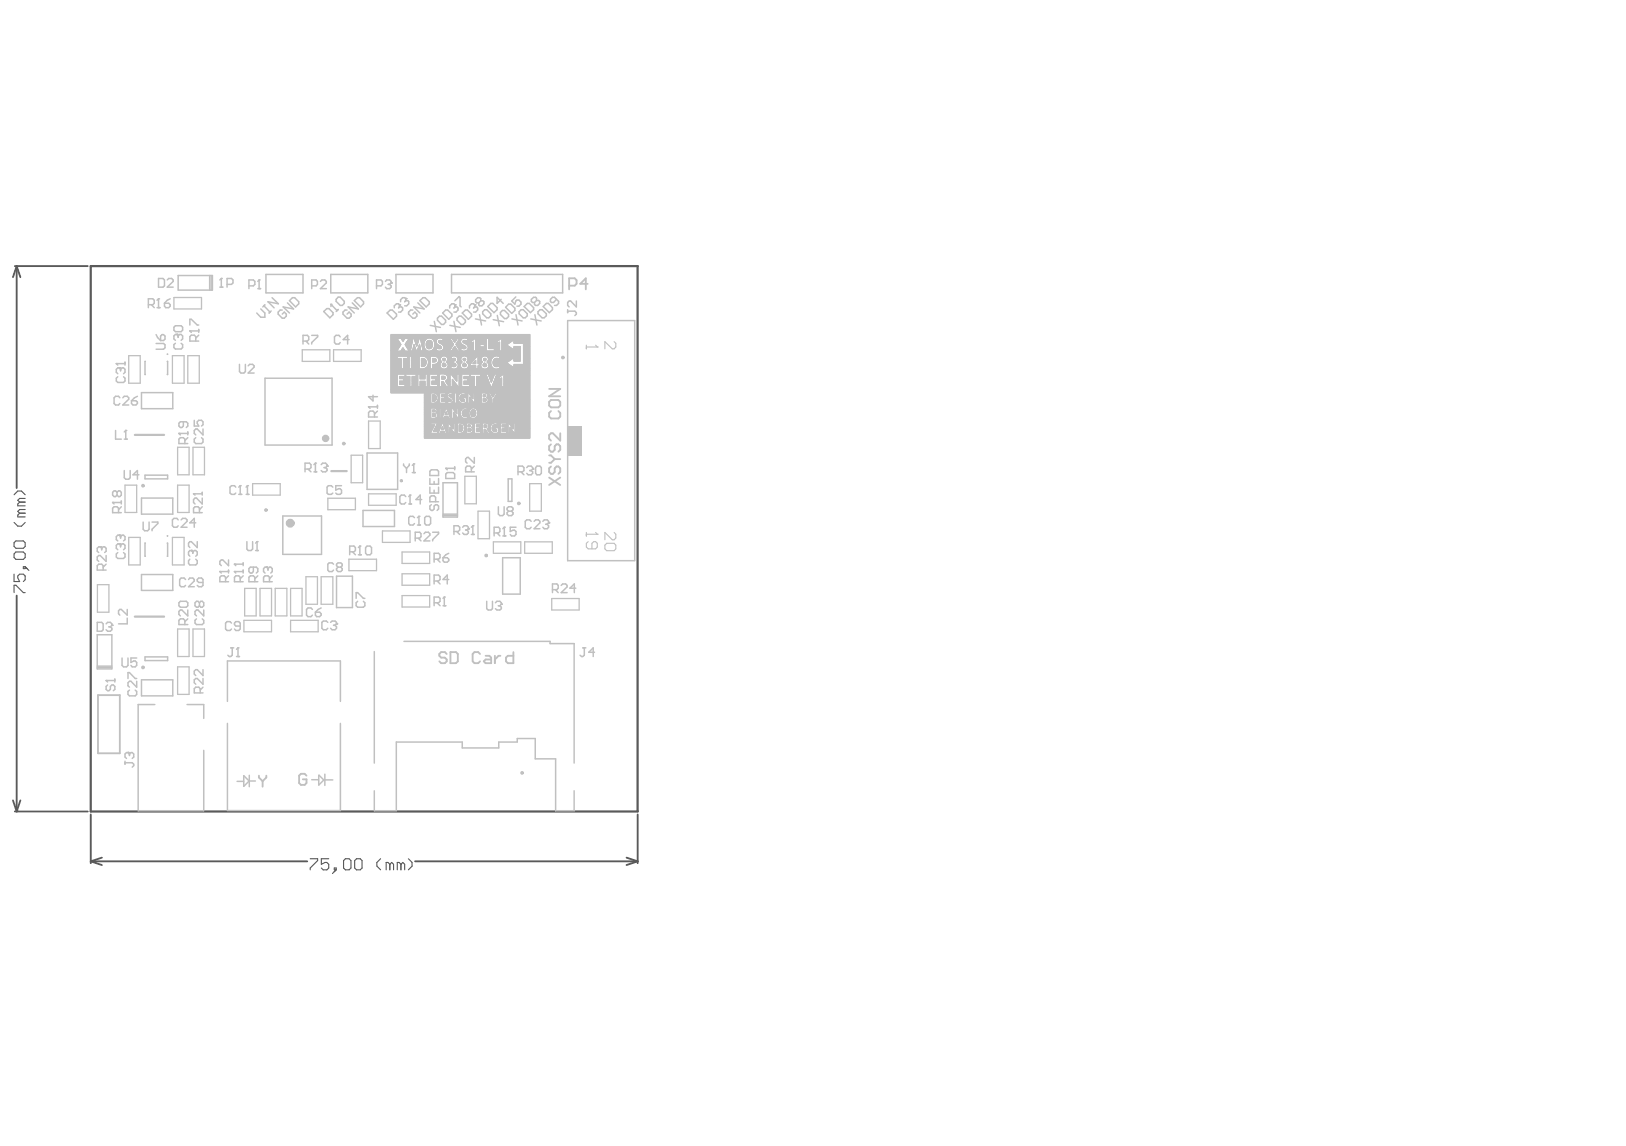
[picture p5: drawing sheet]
<svg xmlns="http://www.w3.org/2000/svg" width="287mm" height="202mm" viewBox="0 0 287 202" stroke-linecap="round" stroke-linejoin="round" font-family="sans-serif">
<g fill="none" stroke="#5a5a5a" stroke-width=".33">
<path d="M2.6 46.9h12.9M2.9 46.9l.7 2M2.9 46.9l-.6 2M2.9 46.9v39.2M2.9 105.1v38M2.3 141.2l.6 1.9M2.6 143.1h12.9M3.6 141.2l-.7 1.9M16 151.9l2 .7M16 143.7v8.6M16 151.9h38.2M18 151.3l-2 .6"/>
<path d="M73.2 151.9h39.3M110.5 151.3l2 .6M112.5 151.9l-2 .7M112.5 143.7v8.6"/>
</g>
<path d="M16 46.9h96.5v96.2h-96.5z" fill="none" stroke="#5a5a5a" stroke-width=".39"/>
<g fill="none" stroke="#5a5a5a" stroke-width=".2">
<path d="M2.5 95.7l.3-.3h1.3l.3 .3v.7l-.3 .3h-1.3l-.3-.3zM2.5 97.7l.3-.3h1.3l.3 .3v.6l-.3 .4h-1.3l-.3-.4zM2.5 92.2l.6 .6h.7l.6-.6M2.5 87.3l.6-.7h.7l.6 .7M3.5 88.6l-.4 .3v.3h1.3M3.5 90.5l-.4 .4v.3h1.3M3.5 90.5h.9M3.5 88.6h.9M4.1 100h.3v.3h-.3zM4.4 100l.7 .6M4.4 89.9h-.9l-.4 .3 .4 .3M4.4 87.9h-.9l-.4 .3 .4 .4"/>
<path d="M2.5 101.3v1.3h1l-.4-.7v-.3l.4-.3h.6l.3 .3v.7l-.3 .3M2.5 104.5v-1.3h.3l1.3 1.3h.3M54.7 151.5h1.3v.3l-1.3 1.3v.3M58 151.5h-1.3v1l.6-.4h.4l.3 .4v.6l-.3 .3h-.7l-.3-.3M59 153.1h.3v.3h-.3zM59.3 153.4l-.7 .7M60.6 151.8l.3-.3h.7l.3 .3v1.3l-.3 .3h-.7l-.3-.3zM62.6 151.8l.3-.3h.6l.4 .3v1.3l-.4 .3h-.6l-.3-.3zM67.1 151.5l-.6 .6v.7l.6 .6M68.8 152.5l-.4-.4h-.3v1.3M68.8 152.5v.9M68.8 152.5l.3-.4 .3 .4v.9"/>
<path d="M70.7 152.5l-.3-.4h-.3v1.3M70.7 152.5v.9M70.7 152.5l.4-.4 .3 .4v.9M72 151.5l.7 .6v.7l-.7 .6"/>
</g>
<g fill="none" stroke="#c0c0c0" stroke-width=".26">
<path d="M31.4 48.6h6.1v2.6h-6.1zM37 48.6v2.6M37.2 48.6v2.6M46.9 48.4h6.5v3.3h-6.5zM58.3 48.4h6.6v3.3h-6.6zM69.8 48.4h6.6v3.3h-6.6zM79.6 48.4h19.6v3.3h-19.6zM100.1 56.5h11.9v42.4h-11.9zM25 69.3h5.5v2.8h-5.5zM25.6 63.7v2.4M29.5 63.7v2.4M46.7 66.7h11.9v11.8h-11.9z"/>
<path d="M64.7 79.9h5.4v6.4h-5.4zM25 87.9h5.5v2.8h-5.5zM25.6 83.8h4v.7h-4zM25.6 95.8v2.3M29.5 95.8v2.3M49.9 91h6.8v6.8h-6.8zM64 90h5.6v2.9h-5.6zM78.1 85.1h2.6v6.1h-2.6zM78.1 90.7h2.6M78.1 90.9h2.6M88.7 98.4h3.1v6.4h-3.1zM89.6 84.5h.7v3.9h-.7z"/>
<path d="M17.2 112h2.5v6h-2.5zM17.2 117.5h2.5M17.2 117.7h2.5M25 101.3h5.5v2.8h-5.5zM25 119.9h5.5v2.8h-5.5zM25.6 115.9h4v.6h-4zM59.4 101.6h2.8v5.6h-2.8zM66 114.9v19.7M71.2 113.1h25.8v.4h4.3v21.1M27.3 124.3h-2.9v18.7h11.5v-10.6M33 124.3h2.9v2.4M40.1 123.7v-7.1h19.9v7.1"/>
<path d="M40.1 127.6v15.4h19.9v-15.4M41.8 137.8h1.2M43 136.8l.9 .9-.9 1zM44 136.8v2M44 137.8h1M55 137.5h1.2M56.2 136.8l.9 .7-.9 1zM57.1 137.6h1.6M57.3 136.6v1.9M66 139.5v3.5h3.9v-12.1h11.6v1h6.5v-1h3.2v-.6h3.2v3.6h3.6v9.1h3.3v-3.5"/>
</g>
<g fill="none" stroke="#c0c0c0" stroke-width=".18">
<path d="M69 60h1.2M69 59.9h1.2M69 59.8h1.1M69 59.7h1.1M69 59.6h24.5M69 59.5h24.5M69 59.4h24.5M69 59.3h24.5M69 59.2h24.5M69 59.1h24.5M69 59h24.5M70.8 59.7h.6"/>
<path d="M70.8 59.8h.5M70.8 59.8h.6M70.9 59.9h.4M70.9 60h.3M71.9 60h.9M72 59.9h.8M72 59.8h.8M72.1 59.8h.7M72.1 59.7h.7M72.8 59.7l-.7 .1M73 59.7h1M73.1 59.8h.8"/>
<path d="M73.1 59.9h.8M73.1 60h.8M74.2 59.7h1.1M74.2 59.7h1.2M74.2 59.8h1M74.2 60h.8M74.2 59.9h.9M75.1 59.9h-.9M76.1 59.7h1.2M76.2 59.8h1M76.3 59.8h.8M76.3 59.9h.8"/>
<path d="M76.4 59.9h.6M76.4 60h.6M78 59.7h1.4M78.1 59.7l1.3 .1M78.1 60h1.4M78.1 59.9h1.4M78.2 59.8h1.2M79.7 59.7h1M79.8 59.7h.9M79.8 59.8h.8M79.8 59.9h.8M79.9 60h.6"/>
<path d="M79.9 59.9h.6M80.9 60h.4M80.9 59.9h.4M81 59.9h.4M81 59.8h.4M81 59.8h.5M81.1 59.7h.5M81.6 59.7l-.6 .1M82.3 59.7h1.5M82.4 59.7h1.3M82.4 60h1.1M82.5 59.9h1"/>
<path d="M82.5 59.8h1.1M82.5 59.8h1.2M83.6 59.9h-1.1M83.9 60h1.9M83.9 59.9h1.9M83.9 59.8h1.9M83.9 59.7h1.9M86.2 60h1.9M86.2 59.9h1.9M86.2 59.8h2M86.2 59.8h2.1M86.2 59.7h2.2"/>
<path d="M88.2 59.9h-2M88.3 59.7l-2.1 .1M88.5 60h5M88.5 59.9h5M88.5 59.8h5M88.5 59.7h5M93.5 59.6l-24.5 .1M69 68.2h1.1M69 68.1h1.1M69 68h1.1M69 67.9h1.1M69 67.8h1.1"/>
<path d="M69 67.7h1.1M69 67.6h1.1M69 67.5h1.1M69 67.4h1.1M69 67.3h1.1M69 67.2h1.1M69 67.1h1.1M69 67h1.1M69 66.9h1.1M69 66.8h1.1M69 66.7h1.1M69 66.6h1.1"/>
<path d="M69 66.5h1.1M69 66.4h1.1M69 66.3h1.1M69 66.2h1.1M69 66.1h1.1M69 65h1.8M69 64.9h1.8M69 64.8h1.8M69 64.7h1.8M69 64.6h1.8M69 64.5h1.8M69 64.4h1.8"/>
<path d="M69 64.3h1.8M69 64.2h1.8M69 64.1h1.8M69 64h1.8M69 63.9h1.8M69 63.8h1.8M69 63.7h1.8M69 63.6h1.8M69 63.5h1.8M69 63.4h1.8M69 63.3h1.8M69 63.2h1.8"/>
<path d="M69 63.2h1M69 63.1h1M69 63h1M69 62.9h1M69 61.9h1M69 61.8h1M69 61.7h1.1M69 61.6h1.2M69 61.5h1.3M69 61.4h1.3M69 61.3h1.4M69 61.2h1.4"/>
<path d="M69 61.2h1.5M69 61.1h1.5M69 61h1.6M69 60.9h1.6M69 60.8h1.7M69 60.7h1.7M69 60.6l1.7 .1M69 60.6h1.6M69 60.5h1.6M69 60.5h1.5M69 60.4h1.5M69 60.3h1.4"/>
<path d="M69 60.2h1.4M69 60.1h1.3M69 60h1.3M69 62.8h9.1M69 62.8h22.8M69 62.7h22.8M69 62.6h22.8M69 62.5h22.8M69 62.4h22.8M69 62.3h22.8M69 62.2h22.8M69 62.1h22.8"/>
<path d="M69 62h22.8M69 61.9h22.8M69 69.3h10.3M69 68.2h11.8M69 65.1h9.1M69 69.3h24.5M69 69.2h24.5M69 69.1h24.5M69 69h24.5M69 68.9h24.5M69 68.8h24.5M69 68.7h24.5"/>
<path d="M69 68.6h24.5M69 68.5h24.5M69 68.4h24.5M69 68.3h24.5M69 68.2h24.5M69 66h24.5M69 65.9h24.5M69 65.8h24.5M69 65.7h24.5M69 65.6h24.5M69 65.5h24.5M69 65.4h24.5"/>
<path d="M69 65.3h24.5M69 65.2h24.5M69 65.1h24.5M70.1 61.8h-1.1M70.2 61.6l-1.2 .1M70.3 61.5h-1.3M70.4 61.4h-1.4M70.5 67.8h1.8M70.5 67.7h1.8M70.5 67.6h1.8M70.5 67.5h1.8M70.5 67.4h1.8"/>
<path d="M70.5 67.3h1.8M70.5 67.2h1.8M70.5 66.8h1.8M70.5 66.7h1.8M70.5 66.6h1.8M70.5 66.5h1.8M70.5 66.4h1.8M70.5 61.1l-1.5 .1M70.6 61h-1.6M70.7 60.9h-1.7M70.7 61.9h.7M70.8 61.8h.6"/>
<path d="M70.8 61.7h.5M70.9 61.6h.3M70.9 61.5h.3M71 61.5h.2M71 61.4h.2M71 60.1h.2M71 61.4h.1M71.1 61.3h.1M71.1 60.2h.1M71.2 67.2h1.1M71.2 67.1h1.1M71.2 67h1.1"/>
<path d="M71.2 66.9h1.1M71.2 66.8h1.1M71.2 65h1M71.2 64.9h1M71.2 64.8h1M71.2 64.7h1M71.2 64.6h1M71.2 64.5h1M71.2 64.4h1M71.2 64.3h1M71.2 64.2h1M71.2 64.1h1"/>
<path d="M71.2 64h1M71.2 63.9h1M71.2 63.8h1M71.2 63.7h1M71.2 63.6h1M71.2 63.5h1M71.2 63.4h1M71.2 63.3h1M71.2 63.2h1M71.4 68.2h.9M71.4 68.1h.9M71.4 68h.9"/>
<path d="M71.4 67.9h.9M71.4 66.3h.2M71.4 66.2h.2M71.4 66.1h.2M71.4 60.8h1.2M71.5 60.8h1.1M71.5 60.7h1.1M71.5 60.9h1.1M71.5 60.7h1.2M71.5 60.6h1.2M71.6 61h1M71.6 60.6h1.1"/>
<path d="M71.6 60.5h1.1M71.6 61.1h1M71.7 61.2h.8M71.7 60.4h1M71.7 60.3h1M71.8 61.3h.7M71.8 60.2h1M71.8 61.4h.7M71.9 63.2h.3M71.9 63.1h.3M71.9 63h.3M71.9 62.9h.3"/>
<path d="M71.9 60.1h.9M71.9 61.5h.6M71.9 61.6h.6M72 61.6h.5M72 61.7h.4M72.1 61.8h.3M72.1 61.7h.3M72.1 61.9h1.3M72.5 61.6l-.5 .1M72.6 65h1.3M72.6 64.9h1.3M72.6 64.8h1.3"/>
<path d="M72.6 64.7h1.3M72.6 64.6h1.3M72.6 64.5h1.3M72.6 64.4h1.3M72.6 64.3h1.3M72.6 64.2h1.3M72.6 64.1h1.3M72.6 64h1.3M72.6 63.9h1.3M72.6 63.8h1.3M72.6 63.7h1.3M72.6 63.6h1.3"/>
<path d="M72.6 63.5h1.3M72.6 63.4h1.3M72.6 63.3h1.3M72.6 63.2h1.3M72.6 63.1h1.3M72.6 63h1.3M72.6 62.9h1.3M72.6 61.1l-.9 .1M72.6 61h-1M72.7 68.2h1M72.7 68.1h1M72.7 68h1"/>
<path d="M72.7 67.9h1M72.7 67.8h1M72.7 67.7h1M72.7 67.6h1M72.7 67.5h1M72.7 67.4h1M72.7 67.3h1M72.7 67.2h1M72.7 67.1h1M72.7 67h1M72.7 66.9h1M72.7 66.8h1"/>
<path d="M72.7 66.7h1M72.7 66.6h1M72.7 66.5h1M72.7 66.4h1M72.7 60.4h-1M72.8 61.8h.6M72.8 61.7h.6M72.8 61.6h.5M72.8 61.5h.5M72.9 61.4h.4M72.9 61.3h.3M72.9 61.2h.3"/>
<path d="M72.9 61.1h.3M72.9 61.1h.2M72.9 61h.2M73 60.9h.1M73 60.8h.1M73.2 60.1h.6M73.2 60.3h.6M73.2 60.2h.6M73.2 60.4h.6M73.3 60.5h.4M73.3 60.4h.4M73.3 60.6h.4"/>
<path d="M73.3 60.7h.4M73.4 60.8h.2M73.4 60.7h.2M73.4 66.3h.3M73.4 66.2h.3M73.4 66.1h.3M73.4 60.9h.2M73.4 61h.2M73.5 61.1h.1M73.5 61h.1M73.6 61.9h1.9M73.6 61.8h.6"/>
<path d="M73.6 61.7h.6M73.7 61.6h.5M73.7 61.5h.5M73.7 61.4h.5M73.8 61.4h.3M73.8 61.3h.3M73.8 61.2l.3 .1M73.8 61.2h.3M73.9 61.1h.2M73.9 61h.2M73.9 60.9h.2M74 60.8h.1"/>
<path d="M74 60.7h.1M74.1 68.2h.9M74.1 68.1h.9M74.1 68h.9M74.1 67.9h.9M74.1 67.8h.9M74.1 67.7h.9M74.1 67.6h.9M74.1 67.5h.9M74.1 67.4h.9M74.1 67.3h.9M74.1 67.2h.9"/>
<path d="M74.1 66.8h.9M74.1 66.7h.9M74.1 66.6h.9M74.1 66.5h.9M74.1 66.4h.9M74.1 66.3h.9M74.1 66.2h.9M74.1 66.1h.9M74.2 60.1h.8M74.3 60.2h.6M74.3 60.1h.6M74.3 60.4h.5"/>
<path d="M74.3 60.3h.5M74.3 64.6h.5M74.3 64.6h.6M74.3 64.5h.7M74.3 64.4h.7M74.3 64.3h.8M74.3 64.2h.8M74.3 64.1h.8M74.3 64.1h.9M74.3 64h.9M74.3 63.9h.9M74.3 63.8h.9"/>
<path d="M74.3 63.7h.9M74.3 63.7h.8M74.3 63.6h.8M74.3 63.5h.8M74.3 63.4h.7M74.3 63.3h.6M74.3 63.2h.4M74.3 60.5h.5M74.4 60.7h.4M74.4 60.6h.4M74.4 60.8h.4M74.4 61h.4"/>
<path d="M74.4 60.9h.4M74.5 61.1h.3M74.5 61.3h.3M74.5 61.2h.3M74.5 61.5h.4M74.5 61.4h.4M74.5 61.3h.4M74.5 61.6l.6 .1M74.5 61.6h.5M74.5 61.5h.5M74.6 61.8h.6M74.6 61.7h.5"/>
<path d="M74.6 61.8h.7M74.7 65h1.2M74.7 62.9h1.2M74.8 64.6l-.5 .1M74.8 76.4h1.2M74.8 76.3h1.2M74.8 76.2h1.2M74.8 76.2h1.3M74.8 76.1h1.3M74.8 74.9h1.2M74.8 74.8h1.2M74.8 74.7h1.2"/>
<path d="M74.8 73.7h1.2M74.8 73.6h1.2M74.8 73.5h1.2M74.8 73.4h1.2M74.8 73.3h1.2M74.8 73.2h1.2M74.8 73.1h1.2M74.8 73h1.2M74.8 72.9h1.2M74.8 72.8h1.2M74.8 72.7h1.2M74.8 72.6h1.2"/>
<path d="M74.8 72.5h1.2M74.8 72.4h1.2M74.8 72.3h1.2M74.8 72.2h1.2M74.8 72.1h1.2M74.8 71.1h1.2M74.8 71h1.2M74.8 70.9h1.2M74.8 70.8h1.2M74.8 70.7h1.2M74.8 70.6h1.2M74.8 70.5h1.2"/>
<path d="M74.8 70.4h1.2M74.8 70.3h1.2M74.8 70.2h1.2M74.8 70.1h1.2M74.8 70h1.2M74.8 69.9h1.2M74.8 69.8h1.2M74.8 69.7h1.2M74.8 69.6h1.2M74.8 69.5h1.2M74.8 69.4h1.2M74.8 76h1.3"/>
<path d="M74.8 75.9h1.4M74.8 75.8h1.4M74.8 75.7h1.5M74.8 75.6h1.5M74.8 75.5h1.6M74.8 75.4h1.6M74.8 75.3h1.7M74.8 75.2h1.7M74.8 75.2h1.8M74.8 75.1h1.8M74.8 75h1.8M74.8 75h1.9"/>
<path d="M74.8 74.9h1.9M74.8 73.8h6M74.8 71.1h18.7M74.8 76.4h5.3M74.8 77.3h18.7M74.8 77.2h18.7M74.8 77.1h18.7M74.8 77h18.7M74.8 76.9h18.7M74.8 76.8h18.7M74.8 76.7h18.7M74.8 76.6h18.7"/>
<path d="M74.8 76.5h18.7M74.8 74.6h18.7M74.8 74.5h18.7M74.8 74.4h18.7M74.8 74.3h18.7M74.8 74.2h18.7M74.8 74.1h18.7M74.8 74h18.7M74.8 73.9h18.7M74.8 73.8h18.7M74.8 72h18.7M74.8 71.9h18.7"/>
<path d="M74.8 71.8h18.7M74.8 71.7h18.7M74.8 71.6h18.7M74.8 71.5h18.7M74.8 71.4h18.7M74.8 71.3h18.7M74.8 71.2h18.7M74.9 60.3h-.6M74.9 65h1M74.9 60.1l-.6 .1M75 64.5h-.7M75 62.9h.9"/>
<path d="M75 64.9h.9M75 63h.9M75.1 64.9h.8M75.1 64.4h-.8M75.1 63h.8M75.1 64.2l-.8 .1M75.2 64.8h.7M75.2 61h1.1M75.2 60.9h1.1M75.2 60.8h1.1M75.2 60.7h1.1M75.2 60.6h1.1"/>
<path d="M75.2 63.1h.7M75.2 61.1h1M75.2 61h1M75.2 60.5h1M75.2 60.4h1M75.2 61.2h1M75.2 60.3h1M75.3 63.1h.6M75.3 61.3h.8M75.3 60.3h.9M75.3 64.7h.6M75.3 60.2h.8"/>
<path d="M75.3 63.2h.6M75.4 68.2h.4M75.4 68.1h.4M75.4 68h.4M75.4 67.9h.4M75.4 67.8h.4M75.4 67.7h.4M75.4 67.6h.4M75.4 67.5h.4M75.4 67.4h.4M75.4 67.3h.4M75.4 67.2h.4"/>
<path d="M75.4 67.1h.4M75.4 67h.4M75.4 66.9h.4M75.4 66.8h.4M75.4 66.7h.4M75.4 66.6h.4M75.4 66.5h.4M75.4 66.4h.4M75.4 66.3h.4M75.4 66.2h.4M75.4 66.1h.4M75.4 63.2h.5"/>
<path d="M75.4 61.4h.7M75.4 60.2h.7M75.4 64.6h.5M75.4 63.3h.5M75.4 61.5h.6M75.4 64.5h.5M75.4 60.1h.6M75.5 64.5h.4M75.5 64.4h.4M75.5 63.4h.4M75.5 61.5h.4M75.5 64.3h.4"/>
<path d="M75.5 63.5h.4M75.5 60.1h.5M75.5 64.2h.4M75.5 64.1h.4M75.5 63.6h.4M75.6 64.1h.3M75.6 64h.3M75.6 63.9h.3M75.6 63.8h.3M75.6 63.7h.3M75.6 60h.3M75.9 61.9h1.4"/>
<path d="M76.1 61.8h1M76.1 61.4h-.8M76.2 67.8h1.3M76.2 67.7h1.3M76.2 67.6h1.3M76.2 67.5h1.3M76.2 67.4h1.3M76.2 67.3h1.3M76.2 67.2h1.3M76.2 66.8h1.3M76.2 66.7h1.3M76.2 66.6h1.3"/>
<path d="M76.2 66.5h1.3M76.2 66.4h1.3M76.2 61.8h.8M76.3 65h1.7M76.3 65h1.6M76.3 64.9h1.5M76.3 64.8h1.5M76.3 64.8h1.4M76.3 64.7h1.4M76.3 64.6h1.4M76.3 64.6h1.3M76.3 64.5h1.3"/>
<path d="M76.3 64.4h1.3M76.3 64.3h1.3M76.3 64.3h1.4M76.3 63.9h.3M76.3 63.8h.5M76.3 63.7h.6M76.3 63.6h.7M76.3 63.5h.7M76.3 63.4h.6M76.3 63.3h.6M76.3 63.3h.5M76.3 63.2h.3"/>
<path d="M76.3 61.7h.6M76.3 61.7h.7M76.3 73.4h.5M76.3 73.3h.5M76.3 73.3h.6M76.3 73.2h.6M76.3 73.1h.6M76.3 73.1h.5M76.3 73h.5M76.3 72.9h.3M76.3 72.7h.3M76.3 72.6h.4"/>
<path d="M76.3 72.5h.5M76.3 72.4h.5M76.3 72.3h.4M76.3 72.3h.3M76.3 70.8h.3M76.3 70.8h.4M76.3 70.7h.5M76.3 70.6h.6M76.3 70.5h.6M76.3 70.4h.6M76.3 70.3h.7M76.3 70.2h.7"/>
<path d="M76.3 70.1h.7M76.3 70h.7M76.3 69.9h.6M76.3 69.8l.6 .1M76.3 69.8h.6M76.3 69.7l.6 .1M76.3 69.7h.5M76.3 69.6h.4M76.3 75.6h-1.5M76.4 61.6h.6M76.4 76.1h1M76.5 61.5h.5"/>
<path d="M76.5 76h.9M76.5 76h1M76.5 61.4h.6M76.5 60.1h.5M76.5 75.9h1M76.5 60.1h.4M76.6 61.3h1.3M76.6 60.2h.3M76.6 75.8h.9M76.6 61.2h1.3M76.6 61.2h1.2M76.6 60.3h.3"/>
<path d="M76.6 71.1h1M76.6 75.8h1M76.6 75.7h1M76.6 62.9h1.4M76.6 61.1l1.2 .1M76.6 61.1h1.2M76.6 61h1.1M76.6 60.5h.4M76.6 60.4h.4M76.6 60.4h.3M76.6 69.4h1M76.7 61h.9"/>
<path d="M76.7 60.9h.9M76.7 60.9h.8M76.7 60.8h.7M76.7 60.8h.6M76.7 60.7h.5M76.7 60.7h.4M76.7 60.6l.4 .1M76.7 60.6h.3M76.7 73.7h.8M76.7 75.6h.9M76.7 75.5h.9M76.7 73.5h-.4"/>
<path d="M76.7 72.6h-.4M76.7 71h.9M76.7 75.5h1M76.8 70.7l-.5 .1M76.8 75.4h.9M76.8 72.1h.7M76.8 73.4h-.5M76.8 71h.8M76.8 75.3h.9M76.9 67.2h.6M76.9 67.1h.6M76.9 67h.6"/>
<path d="M76.9 66.9h.6M76.9 66.8h.6M76.9 64.2h.8M76.9 72.8h.6M76.9 69.4h.7M76.9 75.3h.8M76.9 75.2h.9M76.9 63.7l-.6 .1M76.9 73.7h.6M76.9 72.1h.6M76.9 72.7h.6M76.9 70.5h-.6"/>
<path d="M76.9 75.1h.9M77 64.2h.7M77 62.9h.9M77 73.7h.5M77 72.2h.5M77 70.9h.6M77 70.4h-.7M77 69.5h.6M77 75.1h.8M77 60h-.5M77 72.8h.5M77 72.7h.5"/>
<path d="M77 75h.8M77 63h.9M77 73.6h.5M77 72.6h.5M77 74.9h.9M77.1 74.9h.8M77.1 72.9h.4M77.1 72.6h.4M77.1 72.3h.4M77.1 69.5h.5M77.1 63h.7M77.1 74.8h.8"/>
<path d="M77.1 73.6h.4M77.1 73.5h.4M77.1 72.5h.4M77.1 72.4h.4M77.1 70.8h.5M77.1 69.6h.5M77.1 64.1h.6M77.1 74.7h.8M77.1 74.7h.9M77.1 73h.4M77.2 68.2h.3M77.2 68.1h.3"/>
<path d="M77.2 68h.3M77.2 67.9h.3M77.2 66.3h.3M77.2 66.2h.3M77.2 66.1h.3M77.2 61.4h.6M77.2 76.4h.1M77.2 76.3h.1M77.2 76.2h.2M77.2 73.4h.3M77.2 73.1h.3M77.2 73h.3"/>
<path d="M77.2 70.7h.4M77.2 69.7h.4M77.2 63.1h.6M77.2 73.3h.3M77.2 73.2h.3M77.2 64h.6M77.2 63.9h.6M77.2 61.5h.6M77.2 70.6h.4M77.2 69.8h.4M77.3 70.5h.3M77.3 70.4h.3"/>
<path d="M77.3 69.9h.3M77.3 69.8h.3M77.3 63.8h.6M77.3 63.2h.4M77.3 61.5h.5M77.3 70.3h.3M77.3 70.2h.3M77.3 70.1h.3M77.3 70h.3M77.3 63.7l.6 .1M77.3 63.7h.5M77.3 63.3h.4"/>
<path d="M77.3 60.3h2.4M77.3 60.2h2.4M77.4 63.7h.4M77.4 63.6h.4M77.4 63.6h.3M77.4 63.5h.3M77.4 63.4h.3M77.4 60.4h2.4M77.4 60.1l2.2 .1M77.4 60.1h.6M77.4 60.1h.5M77.4 76.1h-1"/>
<path d="M77.5 60.5h2.3M77.5 60.5h2.4M77.5 60h.3M77.5 75.8l-1 .1M77.6 60.6h2.3M77.6 76.4h.9M77.6 75.6h-.9M77.7 60.6h2.2M77.7 76.3h.7M77.7 66h-8.7M77.7 61.9h3.9M77.7 76.2h.7"/>
<path d="M77.7 64.1h-.7M77.7 76.1h.7M77.7 75.3l-.9 .1M77.8 63.1l-.5 .1M77.8 76.1h.5M77.8 64h-.6M77.8 73.7h.2M77.8 73.6h.2M77.8 73.5h.2M77.8 73.4h.3M77.8 73.3h.3M77.8 73.2h.3"/>
<path d="M77.8 73.2h.4M77.8 73.1h.4M77.8 73h.4M77.8 72.9h.5M77.8 72.8h.5M77.8 72.7h.6M77.8 72.6h.6M77.8 72.5h.6M77.8 72.4h.7M77.8 72.3h.7M77.8 72.2h.7M77.8 72.2h.8"/>
<path d="M77.8 72.1h.8M77.8 75.1h-.9M77.8 60.7h2.2M77.8 75.8h.4M77.8 75.7h.4M77.9 61.4h-1.4M77.9 70.8h1M77.9 70.8h1.1M77.9 70.7h1.7M77.9 70.6h1.7M77.9 70.5h1.7M77.9 70.5h1.6"/>
<path d="M77.9 70.4h1.6M77.9 70.4h1.5M77.9 70.3h1.4M77.9 70h1M77.9 69.9h1M77.9 69.8h1M77.9 69.7h1M77.9 69.6h1M77.9 75.7h.3M77.9 75.6h.3M77.9 68.2h.8M77.9 68.1h.8"/>
<path d="M77.9 68h.7M77.9 67.9h.7M77.9 67.9h.6M77.9 67.8h.6M77.9 67.7l.6 .1M77.9 67.7h.5M77.9 67.6l.5 .1M77.9 67.6h.5M77.9 67.6h.4M77.9 67.5h.4M77.9 67.4h.3M77.9 67.3h.3"/>
<path d="M77.9 66.8h.6M77.9 66.7h.6M77.9 66.7h.7M77.9 66.6h.7M77.9 66.5h.7M77.9 66.5h.6M77.9 66.4h.6M77.9 66.4h.5M77.9 63.9h-.6M77.9 61.8h1.4M77.9 60.7h2.1M77.9 75.5h.3"/>
<path d="M77.9 60.8h2.1M77.9 75.5h.2M77.9 75.4h.2M78 61.8h1.4M78 73.7h-.2M78 75.4h.1M78 75.3h.1M78 64.5h.7M78 64.4h.7M78 64.3h.6M78 75.2h.1M78 64.6h.6"/>
<path d="M78 64.2h.6M78 60.8h2M78.1 64.6h.5M78.1 64.2h.5M78.1 64.2h.4M78.1 63.5h.5M78.1 63.4h.5M78.1 63.3h.5M78.1 61.7h1.3M78.1 60.8h1.8M78.1 60.1h1.5M78.1 73.5h-.3"/>
<path d="M78.1 64.1h.4M78.1 63.5h.4M78.1 63.3h.4M78.1 60.9h1.8M78.1 60h1.5M78.1 74.7h.9M78.1 73.4h-.3M78.1 63.6h.4M78.1 63.2h.4M78.2 64.1h.2M78.2 63.6h.3M78.2 61.6h1.2"/>
<path d="M78.2 61h1.7M78.2 60.9h1.7M78.2 74.8h.8M78.2 64.7h.2M78.2 64h.1M78.2 63.2h.2M78.2 61.6h1.3M78.2 74.9h.8M78.2 61.5h1.3M78.2 61.1h1.5M78.2 61.1h1.6M78.2 75h.8"/>
<path d="M78.3 61.4h1.3M78.3 61.3h1.3M78.3 61.2h1.4M78.3 73.7h.8M78.3 73h-.5M78.3 75.1h.7M78.3 63.7h.1M78.3 75.2h.7M78.3 73.6h.8M78.4 66h15.1M78.4 73.5h.6M78.4 72.7h-.6"/>
<path d="M78.4 75.3h.6M78.4 66.9h-.5M78.4 73.4h.6M78.4 72.6h-.6M78.4 70.2l.8 .1M78.4 70.2h.7M78.4 70.2h.6M78.4 70.1h.6M78.4 70h.5M78.4 75.4h.6M78.4 75.5h.6M78.5 75.6h.5"/>
<path d="M78.5 75.5h.5M78.5 73.2h.4M78.5 73.1h.4M78.5 75.7h.5M78.5 62.8h1.4M78.5 73h.4M78.5 75.8h.5M78.5 65.1h1.4M78.6 67.2h.8M78.6 72.9h.2M78.6 75.8h.4M78.6 67.3h.8"/>
<path d="M78.6 66.1h.8M78.6 72.8h.2M78.6 75.9h.4M78.6 65h1.2M78.6 62.9h1.2M78.6 72.7h.2M78.6 76h.4M78.7 67.4h.7M78.7 67.1h.7M78.7 66.1h.7M78.7 76.1h.3M78.7 72.7h.1"/>
<path d="M78.7 72.6h.1M78.7 71.1h.3M78.7 71h.2M78.7 70.9h.2M78.7 70.8h.2M78.7 69.6h.2M78.7 69.5h.2M78.7 69.5h.3M78.7 69.4h.3M78.7 69.4h.4M78.7 76h.3M78.7 63.9h1.3"/>
<path d="M78.7 63.8h1.3M78.7 76.2h.3M78.7 67.5h.7M78.8 67.1h.6M78.8 63.8h1.2M78.8 62.9h.9M78.8 76.3h.2M78.8 67.6h.6M78.8 67h.6M78.8 66.2h.6M78.8 65h.8M78.8 63.9h1.2"/>
<path d="M78.8 63h.8M78.8 76.4h.2M78.8 72.1h.9M78.8 64.9h.8M78.8 64h1.2M78.8 63.7h1.2M78.8 63.7h1.4M78.8 72.2h.9M78.9 67.7h.5M78.9 66.9h.5M78.9 64.9h.6M78.9 64h1.3"/>
<path d="M78.9 63.1h.6M78.9 72.3h.8M78.9 72.2h.8M78.9 66.3h.5M78.9 63.6h1.4M78.9 63.1h.7M78.9 67.8h.5M78.9 66.8h.5M78.9 66.5h.5M78.9 66.4h.5M78.9 64.8h.6M78.9 64.1h1.4"/>
<path d="M78.9 63.5h1.5M78.9 63.2h.7M78.9 63.1l.7 .1M78.9 72.4h.8M79 67.9h.4M79 67.8h.4M79 66.7h.4M79 66.6h.4M79 66.5h.4M79 63.5h1.4M79 63.4h1.4M79 63.3h1.3"/>
<path d="M79 63.2h.7M79 72.5h.7M79 64.7h.5M79 64.7h.6M79 64.2h1.4M79 72.6h.7M79 64.6h.6M79 64.3h1.4M79 64.2l1.4 .1M79 72.7h.7M79.1 68h.3M79.1 64.6h1.3"/>
<path d="M79.1 64.5h1.3M79.1 64.4h1.3M79.1 64.3h1.3M79.1 72.8h.6M79.1 70.8h.5M79.1 68.1h.3M79.1 73h.6M79.1 72.9h.6M79.1 70.8h.4M79.2 73h.5M79.2 69.4h-.5M79.2 68.2h.2"/>
<path d="M79.2 74.7h.7M79.2 73.1h.5M79.2 69.8h1M79.2 69.7h1M79.2 73.2h.5M79.2 70.8h.3M79.2 69.6h.5M79.3 74.7h.6M79.3 73.3h.4M79.3 73.2h.4M79.3 69.9h.9M79.3 74.8h.6"/>
<path d="M79.3 73.4h.4M79.3 73.5h.4M79.3 70h.9M79.3 69.6h.2M79.4 76.4h.7M79.4 76.3h.7M79.4 76.3h.6M79.4 76.2h.6M79.4 76.2h.5M79.4 76.1h.5M79.4 74.9h.5M79.4 73.6h.3"/>
<path d="M79.4 73.5h.3M79.4 76h.4M79.4 75.9h.4M79.4 75.8l.3 .1M79.4 75.8h.3M79.4 75.7h.2M79.4 75.6h.2M79.4 75.6h.1M79.4 75.5h.1M79.4 75.4h.1M79.4 75.3v.1M79.4 73.7h.3"/>
<path d="M79.4 70h.8M79.4 75h.5M79.4 61.6l-1.3 .1M79.5 70.1h.7M79.5 75.1h.4M79.5 64.8h-.5M79.6 75.2h.3M79.6 66.1h1M79.6 61.4h-1.3M79.6 71.1h.6M79.6 70.7l-1.7 .1M79.6 69.3h1.9"/>
<path d="M79.6 70.2h.6M79.6 75.3h.3M79.7 66.1h.9M79.7 71h.5M79.7 75.3h.2M79.7 66.2h.9M79.7 61.8h1M79.7 70.2h.5M79.7 75.4h.2M79.7 64.6h.7M79.7 69.4h.5M79.8 68.2h1"/>
<path d="M79.8 68.1h1M79.8 68.1h.9M79.8 68h.9M79.8 67.9h.8M79.8 67.8h.7M79.8 67.7l.7 .1M79.8 67.7h.6M79.8 67.6l.6 .1M79.8 67.6h.5M79.8 67.5h.5M79.8 67.5h.4M79.8 67.4h.4"/>
<path d="M79.8 67.3h.3M79.8 67.2l.3 .1M79.8 67.2h.2M79.8 67.1h.2M79.8 67.1h.1M79.8 67h.1M79.8 66.9h.1M79.8 64.6h.5M79.8 61.7h.8M79.8 75.5h.1M79.8 66.3h.8M79.8 70.9h.4"/>
<path d="M79.8 70.3h.4M79.8 69.6h.4M79.8 66.4h.8M79.8 61.6h.8M79.8 61h-1.6M79.8 69.5h.4M79.8 75.6h.1M79.9 63.2h.4M79.9 61.6h.6M79.9 72.1h.7M79.9 70.8h.3M79.9 70.4h.3"/>
<path d="M79.9 69.4h.3M79.9 75.6h.1M79.9 66.5h.7M79.9 66.4h.7M79.9 61.5h.6M79.9 70.5h.3M79.9 75.7h.1M79.9 64.7h.3M79.9 63.2h.3M79.9 72.2h.7M79.9 70.7h.3M79.9 70.6h.3"/>
<path d="M80 61.4h.5M80 61.4h.4M80 60.1h.5M80 72.2h.6M80 66.5h.6M80 60.1h.4M80 73.7h.8M80 73.7h.7M80 73.6h.7M80 73.6h.6M80 73.5h.6M80 73.4h.5"/>
<path d="M80 73.3h.5M80 73.3h.4M80 73.2l.4 .1M80 73.2h.4M80 73.1h.3M80 73h.3M80 73h.2M80 72.9h.2M80 72.8h.1M80 72.7h.1M80 66.6h.6M80 61.3h.4"/>
<path d="M80 72.3h.6M80.1 61.3h.2M80.1 60.2h.2M80.1 60.2h.3M80.1 72.3h.5M80.1 66.7h.5M80.1 61.2h.2M80.1 60.3h.2M80.1 61.1l.2 .1M80.1 72.4h.5M80.2 61.1h.1M80.2 60.4h.1"/>
<path d="M80.2 72.5h.4M80.2 66.8h.4M80.2 72.6h.4M80.3 66.9h.3M80.3 76.4h.4M80.3 76.3h.4M80.3 76.2h.4M80.3 76.1h.4M80.3 74.9h.4M80.3 74.8h.4M80.3 74.7h.4M80.3 72.6h.3"/>
<path d="M80.3 76h.4M80.3 75.9h.4M80.3 75.8h.4M80.3 75.7h.4M80.3 75.6h.4M80.3 75.5h.4M80.3 75.4h.4M80.3 75.3h.4M80.3 75.2h.4M80.3 75.1h.4M80.3 75h.4M80.3 62.8h1.4"/>
<path d="M80.3 76.4h6.8M80.3 65.1h1.4M80.3 63.6h-1.4M80.3 72.7h.3M80.3 67h.3M80.4 67h.2M80.4 72.8h.2M80.4 67.1h.2M80.4 65h1.2M80.4 62.9h1.2M80.4 60.8h1.2M80.4 64.5h-1.3"/>
<path d="M80.4 60.7h1.1M80.4 60.7h1M80.5 60.8h1.2M80.5 60.8h1.1M80.5 60.7h.9M80.5 72.9h.1M80.5 67.2h.1M80.5 63.8h1M80.5 60.9h1.3M80.5 60.6h.8M80.5 65h1M80.5 62.9h1"/>
<path d="M80.5 60.9h1.4M80.5 73h.1M80.5 71.1h.8M80.5 71h.7M80.5 70.9h.6M80.5 70.9h.5M80.5 70.8l.5 .1M80.5 70.8h.5M80.5 70.7l.4 .1M80.5 70.7h.4M80.5 70.6h.4M80.5 70.6h.3"/>
<path d="M80.5 70.5h.3M80.5 70.4h.3M80.5 70.3h.3M80.5 70.2h.3M80.5 70.1h.3M80.5 70h.3M80.5 69.9h.3M80.5 69.8h.4M80.5 69.7h.4M80.5 69.7h.5M80.5 69.6h.5M80.5 69.5h.5"/>
<path d="M80.5 69.4h.6M80.5 69.4h.7M80.6 63.9h.9M80.6 63h.9M80.6 61h1.4M80.6 61h1.3M80.6 60.5h.7M80.6 73h.1M80.6 64.9h.8M80.6 63.8h.9M80.6 63.9h.8M80.6 63h.8"/>
<path d="M80.6 61.1h1.5M80.6 60.4h.7M80.7 64h.7M80.7 63.7h.7M80.7 63.1h.7M80.7 61.1l1.5 .1M80.7 60.4h.5M80.7 60.3h.5M80.7 64.8h.6M80.7 63.6h.7M80.7 63.1h.6M80.7 61.2h1.5"/>
<path d="M80.7 63.6h.6M80.7 63.5h.6M80.7 63.2h.6M80.7 60.2h.5M80.8 64.7h.5M80.8 64.7h.4M80.8 64.1h.5M80.8 63.5h.5M80.8 63.4h.5M80.8 63.3h.5M80.8 63.2h.5M80.8 61.3h1.4"/>
<path d="M80.8 60.2h.4M80.8 64.6h.4M80.8 64.2h.4M80.8 64.2h.5M80.8 61.4h1.4M80.8 60.1h.4M80.8 64.5h.4M80.8 64.4h.4M80.8 64.3h.4M80.8 60.1h.5M80.9 61.5h.4M80.9 61.4h.5"/>
<path d="M80.9 60.1h.4M80.9 61.6h.4M80.9 73.7h.8M80.9 73.7h.7M80.9 73.7h.6M80.9 73.6h.6M80.9 73.6h.5M80.9 73.5h.5M80.9 73.4h.4M80.9 73.3h.4M80.9 73.2l.4 .1M80.9 73.2h.3"/>
<path d="M80.9 73.1h.3M80.9 73h.3M80.9 72.9h.3M80.9 72.8h.3M80.9 72.7h.3M80.9 72.6h.3M80.9 72.5h.4M80.9 72.4h.4M80.9 72.3h.4M80.9 72.3h.5M80.9 72.2h.6M80.9 72.1h.8"/>
<path d="M80.9 73.8h.9M81 61.6h.3M81 68.2h.4M81 68.1h.4M81 68h.4M81 67.9h.4M81 67.8h.4M81 67.7h.4M81 67.6h.4M81 67.5h.4M81 67.4h.4M81 67.3h.4"/>
<path d="M81 67.2h.4M81 67.1h.4M81 67h.4M81 66.9h.4M81 66.8h.4M81 66.7h.4M81 66.6h.4M81 66.5h.4M81 66.4h.4M81 66.3h.4M81 66.2h.4M81 66.1h.4"/>
<path d="M81 69.6h-.5M81 76.1h.4M81 76h.4M81 75.9h.5M81 75.8h.6M81 75.7h.6M81 75.6h.6M81 75.5h.6M81 75.4h.6M81 75.3h.6M81 75.2h.6M81 75.1h.6"/>
<path d="M81 75.1h.5M81 75h.5M81 75h.4M81 74.9h.3M81 68.2h5.6M81 61.7h.2M81 61.7h.3M81 61.8h.3M81.1 61.8h.3M81.1 70.4h.6M81.1 70.3h.6M81.1 70.2h.6"/>
<path d="M81.1 70.2h1.4M81.1 70.1h1.4M81.1 69.5h-.6M81.1 70.5h.8M81.1 70h1.4M81.1 69.9h1.4M81.2 70.6h.7M81.2 69.9h1.3M81.2 69.8h1.3M81.2 70.7h.7M81.3 76.4h.9M81.3 70.7h.6"/>
<path d="M81.3 60h-.4M81.3 74.7h.9M81.3 69.7h1.2M81.3 69.7h.7M81.4 76.1h-.4M81.4 70.8h.5M81.4 69.6h.6M81.4 69.4h-.9M81.4 76.4h.8M81.4 74.7h.8M81.5 61.4h.7M81.5 72.2h-.6"/>
<path d="M81.5 70.8h.3M81.5 76h-.5M81.5 61.5h.6M81.5 74.7h.7M81.5 73.1h1.2M81.5 73h1.2M81.5 72.9h1.2M81.5 72.8h1.2M81.5 72.7h1.2M81.5 69.6h.3M81.6 76.3h.6M81.6 73.2h1.1"/>
<path d="M81.6 73.1h1.1M81.6 72.7h1.1M81.6 72.6h1.1M81.6 64.5h.7M81.6 64.4h.7M81.6 64.3h.6M81.6 61.5h.5M81.6 72.5h1.1M81.6 72.1h-.7M81.6 64.6h.6M81.6 64.2h.6M81.6 60.3h1.5"/>
<path d="M81.6 60.2h1.5M81.6 74.8h.6M81.6 73.3h1.2M81.6 72.5h1.2M81.7 64.6h.5M81.7 64.2h.5M81.7 64.2h.4M81.7 63.5h.5M81.7 63.4h.5M81.7 63.3h.5M81.7 60.4h1.4M81.7 60.1h1.5"/>
<path d="M81.7 73.4h1.1M81.7 72.4h1.1M81.7 64.1h.4M81.7 63.5h.4M81.7 63.3h.4M81.7 60.1h.6M81.7 76.2h.5M81.7 74.8h.5M81.7 63.6h.4M81.7 63.2h.4M81.7 60.1h.5M81.7 74.9h.5"/>
<path d="M81.7 73.4h.7M81.8 64.1h.2M81.8 63.6h.3M81.8 60.5h1.3M81.8 76.1h.4M81.8 73.5h.5M81.8 64.7h.2M81.8 64h.1M81.8 63.2h.2M81.8 60h.3M81.8 72.3h.6M81.8 75h.4"/>
<path d="M81.8 74.9h.4M81.8 67.8h1.9M81.8 67.7h1.9M81.8 67.6h1.9M81.8 67.5h1.9M81.8 67.4h1.9M81.8 67.3h1.9M81.8 67.2h1.9M81.8 66.8h1.9M81.8 66.7h1.9M81.8 66.6h1.9M81.8 66.5h1.9"/>
<path d="M81.8 66.4h1.9M81.8 72.3h.5M81.8 76h.4M81.9 72h-7.1M81.9 76h.3M81.9 75.1h.3M81.9 75h.3M81.9 69.3h11.6M81.9 63.7h.1M81.9 60.6h1.6M81.9 73.5h.3M81.9 75.9h.3"/>
<path d="M81.9 72.2h.3M81.9 75.8h.3M81.9 75.7h.3M81.9 75.2h.3M82 60.6h1.5M82 71.1h.5M82 75.7h.2M82 75.6h.2M82 75.5h.2M82 75.4h.2M82 75.3h.2M82 61.9h9.8"/>
<path d="M82 69.4h.5M82.1 71h.4M82.1 69.7h.4M82.1 69.6h.4M82.1 62.8h3.2M82.1 69.4h.4M82.1 65.1h3.2M82.2 60.7h1.3M82.2 69.5h.3M82.2 69.4h.3M82.2 73.8h1.1M82.2 65h1.7"/>
<path d="M82.2 62.9h2M82.2 61.8h1.3M82.2 72h1.1M82.3 60.8h1.2M82.3 70.9h.2M82.3 70.8h.2M82.3 70.7h.2M82.3 70.6h.2M82.3 70.5h.2M82.3 70.4h.2M82.3 70.3h.2M82.3 70.2h.2"/>
<path d="M82.3 63.9h1M82.3 63.8h1M82.3 61.8h1.2M82.3 73.7h.9M82.4 63.8h1M82.4 62.9h1.7M82.4 60.8h1.1M82.4 65h1.5M82.4 63.9h.8M82.4 63h1.7M82.4 61.7h1.1M82.4 60.1h.9"/>
<path d="M82.4 64.9h1.5M82.4 64h.8M82.4 63.7h1M82.4 63h1.6M82.4 60.9h1.1M82.4 72.3h.5M82.4 72.1h.7M82.5 64.9h1.4M82.5 64h.7M82.5 63.1h1.5M82.5 61.7h1M82.5 73.7h.5"/>
<path d="M82.5 73.5h.3M82.5 73.4h.3M82.5 63.6h1M82.5 61.6h1M82.5 61h1M82.5 60.9h1M82.5 72.2h.5M82.5 72.1h.6M82.5 67.2h1.2M82.5 67.1h1.2M82.5 67h1.2M82.5 66.9h1.2"/>
<path d="M82.5 66.8h1.2M82.5 64.8h1.4M82.5 64.1h.6M82.5 63.6h1.1M82.5 63.2h1.4M82.5 73.6h.5M82.5 73.6h.4M82.5 73.5h.4M82.6 64.8h1.3M82.6 63.5h1M82.6 63.4h1.1M82.6 63.3h1.2"/>
<path d="M82.6 63.2h1.2M82.6 61.5h.9M82.6 61.1h.9M82.6 76.1h.4M82.6 76h.4M82.6 76h.5M82.6 75.9h.5M82.6 75.8h.5M82.6 75.7h.5M82.6 75.6h.4M82.6 75.6h.3M82.6 75.3h.2"/>
<path d="M82.6 75.3h.3M82.6 75.2h.4M82.6 75.1h.4M82.6 75h.4M82.6 74.9h.3M82.6 64.7h1.3M82.6 64.2h.4M82.6 61.4h.9M82.6 61.3h.9M82.6 61.2h.9M82.6 64.6h1.3M82.6 64.3h.3"/>
<path d="M82.7 64.6h1.2M82.7 64.5h1.2M82.7 64.5h.2M82.7 64.4h.2M82.7 64.3h.2M82.7 69.4h.7M82.8 69.5h.6M82.8 68.2h.9M82.8 68.1h.9M82.8 68h.9M82.8 67.9h.9M82.8 66.3h.1"/>
<path d="M82.8 66.2h.1M82.8 66.1h.1M82.8 72.3l-1.1 .1M82.8 71.1h.8M82.8 71h.8M82.8 70.9h.7M82.8 70.8l.7 .1M82.8 70.8h.6M82.8 70.7l.6 .1M82.8 70.7h.5M82.8 70.6h.5M82.8 70.6h.4"/>
<path d="M82.8 70.5h.4M82.8 70.4h.3M82.8 70.3h.3M82.8 70.2l.2 .1M82.8 70.2h.2M82.8 70.1h.1M82.8 70h.1M82.8 69.6h.6M82.9 69.6h.5M82.9 69.7h.5M82.9 76.4h.8M82.9 74.7h.8"/>
<path d="M82.9 72.2h-.4M83 64.2l-.4 .1M83 76.1h-.4M83 69.7h.4M83 69.8h.4M83 74.7h.7M83 73.1h.9M83 73h.9M83 72.9h.9M83 72.8h.9M83 72.7h.9M83.1 76.4h.6"/>
<path d="M83.1 73.2h.8M83.1 72.6h.8M83.1 72.5h.8M83.1 69.9h.3M83.1 73.3h.8M83.1 75.4h.6M83.1 74.7h.6M83.1 73.4h.7M83.1 73.3h.7M83.1 72.4h.8M83.1 72.4h.7M83.1 70h.3"/>
<path d="M83.2 60.5h.3M83.2 73.4h.6M83.2 72.4h.6M83.2 70h.2M83.2 75.4h.5M83.2 76.3h.5M83.2 74.8h.5M83.2 73.5h.5M83.2 70.1h.2M83.2 72.3h.5M83.2 75.5h.5M83.2 75.3h.5"/>
<path d="M83.3 60.5h.2M83.3 76.3h.4M83.3 74.9h.4M83.3 72.3h.4M83.3 70.2h.1M83.3 75.3h.4M83.3 75.5h.4M83.3 75.2h.4M83.3 75h.4M83.3 60.4h.2M83.3 76.2h.4M83.3 73.5h.3"/>
<path d="M83.3 75.6h.4M83.3 75.1h.4M83.4 64.2h.5M83.4 76.1h.3M83.4 72.2h.2M83.4 70.3h.1M83.4 75.6h.3M83.4 64.1h.5M83.4 70.4h.1M83.4 76h.3M83.4 75.7h.3M83.4 60.4h.1"/>
<path d="M83.4 60h-1M83.4 75.9h.3M83.4 75.8h.3M83.5 64.1h.4M83.5 64h.4M83.5 63.6h-1M83.5 60.3h.1M83.6 63.9h.3M83.6 63.5h-1.1M83.6 73.8h9.9M83.7 63.8h.2M83.7 72h9.8"/>
<path d="M83.7 63.4h-1.1M83.8 63.7h.1M83.8 73.7h9.7M83.8 71.1h1.1M83.8 71h1.1M83.8 70.9h1.1M83.8 70.8h1.1M83.8 70.7h1.1M83.8 70.6h1.1M83.8 70.5h1.1M83.8 70.4h1.1M83.8 70.3h1.1"/>
<path d="M83.8 70.2h1.1M83.8 70.1h1.1M83.8 70h1.1M83.8 69.9h1.1M83.8 69.8h1.1M83.8 69.7h1.1M83.8 69.6h1.1M83.8 69.5h1.1M83.8 69.4h1.1M83.8 63.6h.1M83.8 63.3h-1.2M83.9 63.6h.1"/>
<path d="M83.9 72.1h9.6M83.9 73.7h9.6M83.9 63.1l-1.4 .1M83.9 61.8h1.9M83.9 61.7h1.9M83.9 61.6h1.9M83.9 61.5h1.9M83.9 61.4h1.9M83.9 61.3h1.9M83.9 61.2h1.9M83.9 61.1l1.9 .1M83.9 61.1h.7"/>
<path d="M83.9 61h.7M83.9 60.9h.7M83.9 60.8h.7M83.9 60.8h1.9M83.9 60.7h1.9M83.9 60.6h1.9M83.9 60.5h1.9M83.9 60.4h1.9M83.9 60.3h1.9M83.9 60.2h1.9M83.9 60.1h1.9M84 73.6h9.5"/>
<path d="M84 72.2h9.5M84 76.1h1.1M84 76h1.1M84 75.9h1.1M84 75.8h1.1M84 75.7h1.1M84 75.6h1.1M84 75.3h1.1M84 75.2h1.1M84 75.1h1.1M84 75h1.1M84 74.9h1.1"/>
<path d="M84.1 68.2h2.4M84.1 68.1h2.4M84.1 68h2.4M84.1 67.9h2.4M84.1 67.9h2.3M84.1 67.8h2.3M84.1 67.7h2.3M84.1 67.6h2.2M84.1 67.5h2.2M84.1 67.4h2.2M84.1 67.4h2.1M84.1 67.3h2.1"/>
<path d="M84.1 67.2l2.1 .1M84.1 67.2h2.1M84.1 67.1h2M84.1 67h2M84.1 66.9h2M84.1 66.8h1.9M84.1 66.7h1.9M84.1 66.6h1.8M84.1 66.5h1.8M84.1 66.4h1.8M84.1 73.5h9.4M84.1 72.2h9.4"/>
<path d="M84.1 73.4h9.4M84.1 72.3h9.4M84.2 73.4h9.3M84.2 72.3h9.3M84.2 73.3h9.3M84.2 72.5h9.3M84.2 72.4h9.3M84.2 73.2h9.3M84.2 73.1h9.3M84.2 72.6h9.3M84.3 73.1h9.2M84.3 73h9.2"/>
<path d="M84.3 72.9h9.2M84.3 72.8h9.2M84.3 72.7h9.2M84.3 65h.9M84.3 65h.8M84.3 64.9h.7M84.3 64.8h.6M84.3 64.7h.6M84.3 64.7h.5M84.3 64.6h.5M84.3 64.5h.5M84.3 64.2h.6"/>
<path d="M84.3 64.1h.6M84.3 64h.7M84.3 63.9h.7M84.3 63.8h.8M84.3 63.7l.8 .1M84.3 63.7h.7M84.3 63.6h.7M84.3 63.6h.6M84.3 63.5h.6M84.3 63.4h.6M84.3 63.3h.6M84.3 63.2h.6"/>
<path d="M84.3 63.1h.6M84.3 63.1h.7M84.3 63h.7M84.3 63h.8M84.3 62.9h.8M84.5 64.5h.3M84.5 64.4h.3M84.5 64.3h.3M84.5 64.2h.3M84.5 75.6h.6M84.5 75.5h.6M84.5 75.4h.6"/>
<path d="M84.5 75.3h.6M84.8 66.3h1.1M84.8 66.3h1M84.8 66.2l1 .1M84.8 66.2h1M84.8 66.1l1 .1M84.8 66.1h1M84.8 76.4h.3M84.8 76.3h.3M84.8 76.2h.3M84.8 74.9h.3M84.8 74.8h.3"/>
<path d="M84.8 74.7h.3M84.9 64.1h-.6M84.9 63.1l-.6 .1M85 64h-.7M85.1 63.9h-.8M85.2 64.5h.7M85.2 64.4h.7M85.2 64.3h.6M85.2 64.6h.6M85.2 64.2h.6M85.2 62.9h-.9M85.2 70.8h.4"/>
<path d="M85.2 70.8h.5M85.2 70.7h.5M85.2 70.7h.6M85.2 70.6h.6M85.2 70.5h.6M85.2 70.4h.6M85.2 70.3h.5M85.2 70.3h.4M85.2 69.9h.5M85.2 69.8h.5M85.2 69.7h.5M85.2 69.6h.4"/>
<path d="M85.3 64.6h.5M85.3 64.2h.5M85.3 64.2h.4M85.3 63.5h.5M85.3 63.4h.5M85.3 63.3h.5M85.3 64.1h.4M85.3 63.5h.4M85.3 63.3h.4M85.3 63.6h.4M85.3 63.2h.4M85.4 64.1h.2"/>
<path d="M85.4 63.6h.3M85.4 64.7h.2M85.4 64h.1M85.4 63.2h.2M85.4 76.4h.6M85.4 76.3l.6 .1M85.4 76.3h.6M85.4 76.2l.5 .1M85.4 76.2h.5M85.4 76.1h.5M85.4 76.1h.4M85.4 76h.4"/>
<path d="M85.4 75.9h.4M85.4 75.9h.3M85.4 75.8h.3M85.4 75.7h.2M85.4 75.4h.3M85.4 75.3h.5M85.4 75.2h.5M85.4 75.1h.5M85.4 75h.5M85.4 75h.4M85.4 74.9h.3M85.4 61.1h.4"/>
<path d="M85.4 61h.4M85.4 60.9h.4M85.4 60.8h.4M85.5 63.7h.1M85.6 70h-.4M85.6 71.1h1.2M85.6 69.4h.6M85.7 62.8h1.7M85.7 65.1h1.6M85.8 74.7h1.3M85.8 71h1M85.8 70.1h.8"/>
<path d="M85.8 65h1.4M85.8 62.9h1.5M85.8 69.4h.4M85.8 75.3l-.4 .1M85.9 70.1h.7M85.9 69.4h.3M85.9 63.9h.7M85.9 63.8h.7M85.9 74.7h1.1M85.9 70h.7M85.9 69.5h.4M85.9 70.2h.7"/>
<path d="M85.9 75.7h.6M85.9 75.6h.6M85.9 62.9h1.2M85.9 70.9h.9M85.9 70.2h.8M86 65h1.1M86 63.9h.6M86 63h1.1M86 74.7h.9M86 70.9h.8M86 70.2h.7M86 69.9h.5"/>
<path d="M86 69.6h.3M86 75.8h.5M86 75.6h.5M86 64.9h1M86 64h.6M86 63.7h.6M86 63h1M86 70.8h.8M86 69.8h.5M86 69.8h.4M86 69.7l.4 .1M86 69.7h.4"/>
<path d="M86 75.5h.5M86 63.6h.6M86 63.1h.9M86 70.3h.7M86.1 63.6h.5M86.1 63.1h.8M86.1 74.8h.7M86.1 70.8h.7M86.1 70.7h.7M86.1 70.4h.7M86.1 75.9h.4M86.1 75.5h.4"/>
<path d="M86.1 64.8h.8M86.1 64.1h.5M86.1 63.5h.5M86.1 63.2h.7M86.1 74.9h.6M86.1 70.6h.7M86.1 70.5h.7M86.1 76h.5M86.1 75.4h.4M86.1 66.1h1.1M86.1 64.8h.7M86.1 63.5h.6"/>
<path d="M86.1 63.4h.6M86.1 63.3h.6M86.2 66.2h1M86.2 64.7h.6M86.2 64.2h.4M86.2 76.1h.4M86.2 75.3h.3M86.2 75h.4M86.2 74.9h.5M86.2 66.3h.9M86.2 64.6h.5M86.2 64.3h.4"/>
<path d="M86.2 61.5h1.9M86.2 61.4h1.9M86.2 61.3h1.9M86.2 61.2h1.9M86.2 61.1h1.9M86.2 61h1.9M86.2 60.9h1.9M86.2 60.8h1.9M86.2 60.7h1.9M86.2 60.6h1.9M86.2 60.5h1.5M86.2 60.4h1.5"/>
<path d="M86.2 60.3h1.5M86.2 60.2h1.5M86.2 60.1h1.7M86.2 75.2h.3M86.2 75.1h.3M86.2 75.1h.4M86.2 66.4h.9M86.2 64.5h.5M86.2 64.5h.4M86.2 64.4h.4M86.2 76.2h.5M86.3 66.5h.8"/>
<path d="M86.3 66.4h.8M86.3 76.2l.5 .1M86.3 76.2h.4M86.3 66.5h.7M86.3 66.6h.7M86.3 76.3l.6 .1M86.3 76.3h.5M86.4 66.7h.6M86.4 66.8h.5M86.4 66.7h.5M86.4 76.4h.6M86.4 66.9h.5"/>
<path d="M86.5 67h.4M86.5 66.9h.4M86.5 67.1h.3M86.5 67h.3M86.5 69.4h.9M86.5 67.2h.3M86.5 69.4h.8M86.6 67.2h.2M86.6 69.4h.7M86.6 75.1h-.4M86.6 67.3h.1M86.6 69.5h.7"/>
<path d="M86.6 67.4h.1M86.6 69.6h.6M86.6 69.5h.6M86.7 69.6h.5M86.7 69.7h.5M86.7 69.7h.4M86.8 63.3h-.7M86.8 69.8h.3M86.8 68.2h6.7M86.8 68.2h1.7M86.8 68.1h1.7M86.8 75.7h.6"/>
<path d="M86.8 75.6h.6M86.8 75.5h.6M86.8 75.4h1.4M86.8 68h1.7M86.8 69.9h.2M86.8 75.8h.8M86.8 75.3h1.4M86.8 75.2h1.4M86.9 67.9h1.6M86.9 63.1l-.8 .1M86.9 70h.1M86.9 75.9h.7"/>
<path d="M86.9 75.2h1.3M86.9 75.1h1.3M86.9 67.8h1.6M86.9 76h.7M87 67.7h1.5M87 64.1h2.6M87 64.1h2.5M87 64h2.4M87 63.9h2.4M87 63.8h2.6M87 76h.6M87 75.1h1.2"/>
<path d="M87 67.6h1.5M87 64.2l2.8 .1M87 64.2h2.7M87 64.2h2.6M87 63.7h2.8M87 76.1h.6M87 75h1.2M87 67.5h1.5M87 64.4h3M87 64.3h2.9M87 64.3h2.8M87 63.6h3"/>
<path d="M87 75h.7M87.1 67.5h1.4M87.1 67.4h1.4M87.1 64.4h2.9M87.1 63.6h2.9M87.1 76.1h.5M87.1 64.5h3M87.1 63.5h3.1M87.1 71.1h6.4M87.1 71h6.4M87.1 70.9h6.4M87.1 70.8h6.4"/>
<path d="M87.1 70.7h6.4M87.1 70.6h6.4M87.1 70.5h6.4M87.1 70.4h6.4M87.1 67.3h1.4M87.1 64.5h3.1M87.1 63.4h3.1M87.1 70.3h6.4M87.1 74.9h.5M87.2 67.2h1.3M87.2 70.2h6.3M87.2 67.1h1.3"/>
<path d="M87.2 64.6h.8M87.2 61.8h.9M87.2 61.7h.9M87.2 61.6h.9M87.2 76.2h.3M87.2 67h1.3M87.2 64.6h.7M87.2 63.3h3.1M87.2 74.9h.3M87.2 70.1h6.3M87.3 66.9h1.2M87.3 64.6h.6"/>
<path d="M87.3 70.1h6.2M87.3 66.8h.7M87.3 70h6.2M87.3 66.7h.7M87.4 66.7h.6M87.4 63.2h.5M87.4 69.9h6.1M87.4 66.6h.6M87.4 69.8h6.1M87.4 66.5h.6M87.4 64.7h.3M87.5 66.5h.7"/>
<path d="M87.5 66.4h.7M87.5 63.2h.3M87.5 69.7h6M87.5 66.3h.9M87.5 69.6h6M87.5 76.4h3.2M87.6 66.2h1M87.6 69.6h5.9M87.6 69.5h5.9M87.6 66.1h1.1M87.6 69.4h5.9M87.6 76.4h.6"/>
<path d="M87.7 74.7h.5M87.7 76.4h.5M87.7 65.1h5.8M87.8 60.5h.3M87.8 75h.4M87.8 62.8h4M87.8 74.9h.4M87.8 74.7h.4M87.8 60.1l-1.6 .1M87.8 74.8h.4M87.9 60.5h.2M87.9 76.3h.3"/>
<path d="M87.9 74.8h.3M87.9 65h5.6M87.9 62.9h3.9M87.9 60.4h.2M87.9 76.2h.3M87.9 76.1h.3M87.9 76h.3M87.9 75.9h.3M87.9 75.8h.3M87.9 75.7h.3M87.9 75.6h.3M87.9 75.5h.3"/>
<path d="M88 65h5.5M88 63.2h2.5M88 60.4h.1M88 60h-1.8M88.1 63.2h2.4M88.1 64.9h5.4M88.1 64.6h2.2M88.1 64.6h2.1M88.1 63.1h3.7M88.1 62.9h3.7M88.1 60.3h.1M88.1 66.8h.4"/>
<path d="M88.1 66.5h-.7M88.1 64.6l2.3 .1M88.1 63h3.7M88.2 66.8h.3M88.2 64.7h2.2M88.2 64.8h2.3M88.2 64.8h2.4M88.2 75.5h-1.4M88.3 66.7h.2M88.3 66.4h-.8M88.4 66.7h.1M88.5 66.6h.1"/>
<path d="M88.5 66.2l-1 .1M88.5 61.8h3.3M88.5 61.7h3.3M88.5 61.6l2.1 .1M88.5 61.6h2M88.5 61.6h1.9M88.5 61.5h1.9M88.5 61.5h1.8M88.5 61.4h1.8M88.5 61.4h1.7M88.5 61.3h1.6M88.5 61.2l1.5 .1"/>
<path d="M88.5 61.2h1.4M88.5 61.1l1.4 .1M88.5 61.1h1.3M88.5 61.1h1.2M88.5 61h1.2M88.5 61h1.1M88.5 60.9h1M88.5 60.8h.9M88.5 60.7h1M88.5 60.7h1.1M88.5 60.6h1.2M88.5 60.6h1.3"/>
<path d="M88.5 60.5h1.4M88.5 60.4h1.6M88.5 60.3h1.6M88.5 60.2h1.8M88.5 60.1h1.9M88.5 60.1h2M88.6 76.1h1M88.6 76h1M88.6 75.9h1M88.6 75.8h1M88.6 75.7h1M88.6 75.6h1"/>
<path d="M88.6 75.3h1M88.6 75.2h1M88.6 75.1h1M88.6 75h1M88.6 74.9h1M88.6 66.1l-1 .1M88.9 68.2h4.6M88.9 68.1h4.6M88.9 68h4.6M88.9 67.9h4.6M88.9 67.8h4.6M88.9 67.7h4.6"/>
<path d="M88.9 67.6h4.6M88.9 67.5h4.6M88.9 67.4h4.6M88.9 67.3h4.6M88.9 67.2h4.6M88.9 67.1h4.6M88.9 67h4.6M88.9 66.9h4.6M88.9 66.8h4.6M88.9 66.7h4.6M88.9 66.6h4.6M88.9 66.5h4.6"/>
<path d="M88.9 66.4h4.6M88.9 66.3h4.6M88.9 66.2h4.6M88.9 66.1h4.6M89.1 75.6h.5M89.1 75.5h.5M89.1 75.4h.5M89.1 75.3h.5M89.3 76.4h.3M89.3 76.3h.3M89.3 76.2h.3M89.3 74.9h.3"/>
<path d="M89.3 74.8h.3M89.3 74.7h.3M89.5 60.8h-1M89.5 63.9h-2.5M89.7 60.6l-1.2 .1M89.7 63.7l-2.7 .1M89.8 74.7h.7M89.9 60.5h-1.4M89.9 74.8h.6M89.9 63.6h-2.9M89.9 76.4h.8M89.9 76.3h.8"/>
<path d="M89.9 76.3h.7M89.9 76.2h.7M89.9 76.2h.6M89.9 76.1h.6M89.9 74.9h.6M89.9 76h.5M89.9 75.9h.5M89.9 75.8l.4 .1M89.9 75.8h.4M89.9 75.7h.3M89.9 75.6h.3M89.9 75.6h.2"/>
<path d="M89.9 75.5h.2M89.9 75.4h.1M89.9 75.3l.1 .1M90 74.9h.5M90 75h.5M90 60.4h-1.5M90.1 75.1h.4M90.1 63.5h-3M90.2 75.2h.3M90.2 60.3h-1.7M90.2 75.3h.3M90.3 75.3h.2"/>
<path d="M90.3 63.4h-3.1M90.3 75.4h.2M90.4 75.5h.1M90.4 60.1l-1.9 .1M90.4 63.3h-3.1M90.4 75.6h.1M90.5 75.6h.1M90.5 75.7h.1M90.6 60h-2.1M90.7 64.8h2.8M90.7 64.7h2.8M90.7 64.6h2.8"/>
<path d="M90.7 64.5h2.8M90.7 64.4h2.8M90.7 64.3h2.8M90.7 63.7h1.1M90.7 63.6h1.1M90.7 63.5h1.1M90.7 63.4h1.1M90.7 63.3h1.1M90.7 63.2h1.1M90.7 61.6h1.1M90.7 61.5h1.1M90.7 61.4h1.1"/>
<path d="M90.7 61.3h1.1M90.7 61.2h1.1M90.7 61.1h1.1M90.7 60.6h2.8M90.7 60.5h2.8M90.7 60.4h2.8M90.7 60.3h2.8M90.7 60.2h2.8M90.7 60.1h2.8M90.7 60h2.8M90.9 76.4h2.6M90.9 76.3h2.6"/>
<path d="M90.9 76.2h2.6M90.9 76.1h2.6M90.9 74.9h2.6M90.9 74.8h2.6M90.9 74.7h2.6M90.9 76h2.6M90.9 75.9h2.6M90.9 75.8h2.6M90.9 75.7h2.6M90.9 75.6h2.6M90.9 75.5h2.6M90.9 75.4h2.6"/>
<path d="M90.9 75.3h2.6M90.9 75.2h2.6M90.9 75.1h2.6M90.9 75h2.6M91.8 63.1l-3.7 .1M92.3 64.2h1.2M92.3 64.1h1.2M92.3 64h1.2M92.3 63.9h1.2M92.3 63.8h1.2M92.3 63.7h1.2M92.3 63.6h1.2"/>
<path d="M92.3 63.5h1.2M92.3 63.4h1.2M92.3 63.3h1.2M92.3 63.2h1.2M92.3 63.1h1.2M92.3 63h1.2M92.3 62.9h1.2M92.3 61.9h1.2M92.3 61.8h1.2M92.3 61.7h1.2M92.3 61.6h1.2M92.3 61.5h1.2"/>
<path d="M92.3 61.4h1.2M92.3 61.3h1.2M92.3 61.2h1.2M92.3 61.1h1.2M92.3 61h1.2M92.3 60.9h1.2M92.3 60.8h1.2M92.3 60.7h1.2M92.3 60.6h1.2M92.3 62.8h1.2M92.3 62.7h1.2M92.3 62.6h1.2"/>
<path d="M92.3 62.5h1.2M92.3 62.4h1.2M92.3 62.3h1.2M92.3 62.2h1.2M92.3 62.1h1.2M92.3 62h1.2M93.5 74.6h-18.7"/>
</g>
<g fill="none" stroke="#c0c0c0" stroke-width=".23">
<path d="M30.7 52.5h4.8v2h-4.8zM22.7 62.7h2v4.9h-2zM30.4 62.7h2.1v4.9h-2.1zM31.3 78.9h2.1v4.8h-2.1zM33.1 62.7h2.1v4.9h-2.1zM34 78.9h2.1v4.8h-2.1zM53.3 61.7h4.9v2h-4.9zM58.8 61.7h4.9v2h-4.9zM65 74.3h2.1v4.8h-2.1zM22.1 85.6h2v4.8h-2zM22.7 94.8h2v4.8h-2zM30.4 94.8h2.1v4.8h-2.1z"/>
<path d="M31.3 85.6h2.1v4.8h-2.1zM44.6 85.3h4.8v2h-4.8zM57.8 87.9h4.9v2h-4.9zM61.5 98.6h4.9v2.1h-4.9zM61.9 80.3h2.1v4.8h-2.1zM65 87.1h4.9v2h-4.9zM67.5 93.7h4.8v2h-4.8zM70.9 97.4h4.9v2h-4.9zM82 84h2v4.9h-2zM84.3 90.2h2v4.8h-2zM87 95.6h4.9v2h-4.9zM92.5 95.6h4.9v2h-4.9z"/>
<path d="M93.4 85.3h2.1v4.9h-2.1zM17.2 103.1h2v4.9h-2zM31.3 111h2.1v4.8h-2.1zM31.3 117.6h2.1v4.9h-2.1zM34 111h2.1v4.8h-2.1zM43 109.4h4.9v2h-4.9zM43.2 103.8h2v4.8h-2zM45.9 103.8h2v4.8h-2zM48.5 103.8h2.1v4.8h-2.1zM51.3 103.8h2v4.8h-2zM51.3 109.4h4.8v2h-4.8zM54 101.7h2v4.9h-2z"/>
<path d="M56.6 101.7h2.1v4.9h-2.1zM70.9 101.2h4.9v2h-4.9zM70.9 105.1h4.9v2h-4.9zM97.3 105.6h4.9v2h-4.9z"/>
</g>
<path d="M17.3 122.6h3.8v10.3h-3.8z" fill="none" stroke="#c0c0c0" stroke-width=".33"/>
<path d="M23.8 76.7h5.1M58.4 83.1h2.8M23.8 108.8h5.1" fill="none" stroke="#c0c0c0" stroke-width=".39"/>
<path d="M100.1 75.1h2.5v5.3h-2.5z" fill-rule="evenodd" fill="#c0c0c0"/>
<g fill="none" stroke="#c0c0c0" stroke-width=".33">
<path d="M100.4 50.4h1l.3-.3v-.7l-.3-.3h-1v1.9M103.7 50.1h-1.4l1-1v1.9M96.9 70.9l.3-.3h1.3l.3 .3v.6l-.3 .4h-1.3l-.3-.4zM96.9 68.6h1.9l-1.9 1.3h1.9M97.2 72.5l-.3 .3v.7l.3 .3h1.3l.3-.3v-.7l-.3-.3M97.2 78.4l-.3 .3v.7l.3 .3h.3l.3-.3v-.7l.4-.3h.3l.3 .3v.7l-.3 .3M98.8 76.4v1.3l-1.3-1.3h-.3l-.3 .3v.7l.3 .3M96.9 84.2l1.9 1.3M96.9 80.3h.3l.6 .7M97.2 82.3l-.3 .3v.7l.3 .3h.3l.3-.3v-.7l.4-.3h.3l.3 .3v.7l-.3 .3M97.8 81l-.6 .6h-.3M97.8 81h1"/>
<path d="M98.8 84.2l-1.9 1.3M78.8 115.3l-.3-.3h-.7l-.3 .3v.4l.3 .3h.7l.3 .3v.4l-.3 .3h-.7l-.3-.3M79.4 115h1l.4 .3v1.4l-.4 .3h-1zM84.7 115.3l-.4-.3h-.6l-.3 .3v1.4l.3 .3h.6l.4-.3M85.7 115.7h.6l.3 .3v1h-.9l-.4-.3 .4-.4h.9M87.3 115.7v1.3M88.3 115.7h-.4l-.6 .6M90.6 115v2h-1l-.4-.3v-.7l.4-.3h1M45.7 136.8v.3l.6 .7M46.3 137.8v1M47 136.8v.3l-.7 .7M54.1 136.8l-.4-.3h-.6l-.3 .3v1.3l.3 .3h.6l.4-.3v-.6h-.7"/>
<circle cx="60.6" cy="78.2" r=".16"/>
<circle cx="99.3" cy="63.1" r=".16"/>
<circle cx="25.2" cy="85.7" r=".16"/>
<circle cx="46.9" cy="90" r=".16"/>
<circle cx="70.8" cy="84.8" r=".13"/>
<circle cx="85.8" cy="98" r=".16"/>
<circle cx="91.5" cy="88.8" r=".16"/>
<circle cx="25.2" cy="117.7" r=".16"/>
<circle cx="92.1" cy="136.3" r=".16"/>
</g>
<g fill="none" stroke="#c0c0c0" stroke-width=".26">
<path d="M26.2 53.7h.8l.2-.2v-.5l-.2-.3h-.8v1.6M26.7 53.7l.5 .6M27.5 59l.3 .5 .5 .6M27.7 54.3h.5M28 52.7h.1M28 49.1h.7l.3 .3v1l-.3 .3h-.7zM28 52.7v1.6M28 52.7l-.3 .3M28.3 59.3l.3-.3h.2l.3 .3v.5l-.3 .3h-.5zM29 53.5h.8l.2 .2v.3l-.2 .3h-.6l-.2-.3zM29.5 49.4l.3-.3h.5l.2 .3v.2l-1 1.1h1M30 52.7l-.5 .3-.5 .5"/>
<path d="M30.7 57.7l.2-.2h1l.3 .2v.5l-.3 .3h-1l-.2-.3zM31.2 59h.1M31.2 59h-.3l-.2 .3v.5l.2 .2M31.2 59l.2 .3M31.4 59.3l.3-.3h.2l.3 .3v.5l-.3 .2M31.4 59.3v.2M33.5 58.4h.1M33.5 57.3v-1h.2l1.1 1h.3M33.5 58.4l.2 .2M33.5 58.4h1.6M35.1 59.1l-.6 .5M35.1 58.1v.5"/>
<path d="M38.8 50.7h.5M39 49.1h.1M39 49.1v1.6M39 49.1l-.2 .3M40.1 50.2h.7l.3-.3v-.5l-.3-.3h-.7v1.6M43.9 50.4h.8l.3-.2v-.6l-.3-.2h-.8v1.5M45.5 50.9h.5M45.7 49.4h.1M45.7 49.4v1.5M45.7 49.4l-.2 .2M46 54.5l.7 .7v.8h-.7l-.7-.8M46.6 53.9l1 1.1"/>
<path d="M46.7 53.8l-.3 .3M47.8 54.9l-.3 .3M48 52.5l1.1 1.1-1.8-.4 1 1.1M49.8 54.7h-.4l-.3 .3v.4l.7 .7h.3l.4-.3v-.4l-.4-.4-.3 .4M50.7 53.4l1.1 1.1-1.9-.4 1.2 1.1M51.1 53l.5-.5h.4l.7 .7v.4l-.6 .5zM55 59.2h1v.2l-1 1v.3M55 50.4h.8l.2-.2v-.6l-.2-.2h-.8v1.5M56.5 49.6l.3-.2h.5l.3 .2v.3l-1.1 1h1.1M57.1 55l.6-.6h.3l.7 .7v.4l-.5 .6zM58.4 53.7h.1M58.4 53.7l1.1 1.1"/>
<path d="M58.4 53.7v.4M59.7 52.4h.3l.7 .8v.3l-.3 .4h-.4l-.7-.7v-.4zM59.7 54.6l-.4 .4M60 59.4l-.2-.2h-.5l-.3 .2v1l.3 .3h.5l.2-.3M61.2 54.7h-.3l-.4 .3v.4l.7 .7h.4l.3-.3v-.4l-.3-.4-.4 .4M61.6 59.9h-1.1l.8-.7v1.5M62.1 53.4l1.1 1.1-1.8-.4 1.1 1.1M62.5 53l.5-.5h.4l.7 .7v.4l-.5 .5zM66.4 50.4h.8l.3-.2v-.6l-.3-.2h-.8v1.5M68 49.6l.2-.2h.5l.3 .2v.3M68.3 55.2l.5-.5h.4l.7 .7v.4l-.5 .5zM68.5 50.2h.2"/>
<path d="M68.7 50.2l.3 .2v.3l-.3 .2h-.5l-.2-.2M69 49.9h.1M69 49.9l-.3 .3M70.5 53.8h.1M70.5 54.1h.3l.2 .2v.4l-.3 .3h-.4M70.5 53.8l-.2-.2h-.4l-.3 .3v.4M70.5 53.8v.3M70.5 54.1l-.2 .2M71.6 52.7h.1M71.6 52.7l-.2-.2h-.4l-.3 .4v.3M71.6 53h.3l.2 .2v.4l-.4 .3h-.3M71.6 53l-.2 .2"/>
<path d="M71.6 52.7v.3M72.8 54.7h-.4l-.3 .3v.4l.7 .7h.4l.3-.3v-.4l-.3-.4-.4 .4M73.7 53.4l1.1 1.1-1.8-.4 1.1 1.1M74.1 53l.5-.5h.4l.7 .7v.4l-.5 .5zM75.9 57.4l1.8 .4M76.6 56.7l.4 1.8M77.2 56.1l.3-.3h.4l.7 .7v.3l-.4 .4h-.3l-.7-.7zM78.1 55.2l.5-.5h.4l.7 .7v.4l-.5 .5zM79.4 57.4l1.8 .4M80.1 56.7l.3 1.8M80.2 53.8h.1M80.2 53.8l-.1-.2h-.4l-.4 .3v.4"/>
<path d="M80.2 54.1h.4l.2 .2v.4l-.4 .3h-.3M80.2 53.8v.3M80.2 54.1l-.1 .2M80.2 53.1l.8-.8 .1 .2v1.4l.2 .2M80.6 56.1l.4-.3h.3l.8 .7v.3l-.4 .4h-.4l-.7-.7zM81.5 55.2l.6-.5h.4l.7 .7v.4l-.6 .5zM83.7 53.8h.1M83.7 54.1l-.2 .2M83.7 53.8l-.2-.2h-.3l-.4 .3v.4M83.7 54.1h.4l.2 .2v.4l-.4 .3h-.4M83.7 53.8v.3M83.9 56.3l1.8 .3"/>
<path d="M84.6 55.5l.3 1.8M84.8 53.1l-.4 .3M84.8 53.1v-.4l-.2-.2h-.3l-.4 .4v.3l.2 .2h.3M84.8 53.1h.4l.2 .1v.4l-.4 .3h-.4l-.2-.1v-.4M85.1 55l.4-.4h.4l.7 .7v.4l-.4 .4h-.3l-.8-.8zM86.6 53.5h.3l.8 .8v.3l-.6 .5-1.1-1zM87 56.4l1.8 .3M87.7 55.6l.4 1.9M88.3 55.1l.3-.3h.4l.7 .7v.3l-.4 .4h-.3l-.7-.7zM88.4 52.8l-.7 .7v-1.1l1.1 1.1M89.7 53.6h.4l.7 .8v.4l-.5 .5-1.1-1.1zM90.3 56.3l1.8 .3"/>
<path d="M91 52.4l-.7 .7 .5 .5 .2-.5 .2-.2h.3l.4 .4v.3l-.4 .4h-.3M91 55.5l.4 1.8M91.6 55l.3-.4h.4l.7 .7v.4l-.4 .4h-.3l-.7-.8zM92.5 54.1l.5-.6h.4l.7 .8v.3l-.5 .5zM93.6 56.3l1.9 .3M94.3 55.5l.4 1.8M94.6 53h.4l.2 .2v.3l-.4 .4h-.3l-.2-.2v-.3M94.6 53v-.4l-.1-.2h-.4l-.4 .4v.4l.2 .2h.4M94.6 53l-.3 .4M94.9 55l.4-.4h.3l.8 .7v.4l-.4 .4h-.4l-.7-.8zM95.8 54.1l.6-.6h.3l.7 .8v.3l-.5 .5zM98.2 52.8l-.6 .6h-.3l-.2-.2v-.4l.3-.4h.4l.7 .8v.3l-.3 .4h-.4"/>
<path d="M100.1 54.6v.5M100.1 54.9h1.3l.3 .2v.3l-.3 .3M101.7 53.1v1l-1-1h-.3l-.3 .3v.5l.3 .2M20.4 75.9v1.6h1M20.5 64.1h.1M20.5 64.1h1.6M20.5 64.1l.3 .3M20.8 66.5l-.3 .2v.5l.3 .3h1l.3-.3v-.5l-.3-.2M21 64.9h.1M21 64.9h-.2l-.3 .2v.6l.3 .2M21 64.9l.3 .2M21.1 70.2l-.2-.3h-.5l-.3 .3v1l.3 .2h.5l.2-.2"/>
<path d="M21.3 65.1l.2-.2h.3l.3 .2v.6l-.3 .2M21.3 65.1v.3M21.7 70.2l.2-.3h.5l.3 .3v.2l-1 1h1M21.9 77.5h.5M22.1 63.9v.5M22.2 75.9h.1M22.2 75.9v1.6M22.2 75.9l-.3 .3M23.2 70.7h.8l.2 .2v.3l-.2 .2h-.5l-.3-.2zM24.2 69.9l-.5 .3-.5 .5M27.5 60.6h1.3l.3 .2v.5l-.3 .3h-1.3M30.9 60.6l-.2 .2v.5l.2 .3h1l.3-.3v-.5l-.3-.2"/>
<path d="M31.6 76.5h.1M31.6 76.5l.2 .2M31.6 76.5h1.5M32.3 74.4v.7l-.2 .3h-.3l-.2-.3v-.4l.2-.3h1.1l.2 .3v.4l-.2 .3M32.6 78.2v-.7l-.3-.3h-.5l-.2 .3v.7h1.5M33.1 76.2v.5M33.1 77.2l-.5 .5M34.3 74.1v1h.8l-.3-.4v-.3l.3-.3h.4l.3 .3v.5l-.3 .2M34.5 60.2v-.8l-.2-.3h-.6l-.2 .3v.8h1.6M34.5 77.2l-.2 .3v.5l.2 .2h1l.3-.2v-.5l-.3-.3M35.8 75.7v1l-1-1h-.3l-.2 .2v.6l.2 .2M42.2 64.3v1.2l.3 .3h.5l.3-.3v-1.2"/>
<path d="M43.8 64.5l.2-.2h.6l.2 .2v.3l-1 1h1M53.4 60.2h.8l.3-.3v-.5l-.3-.2h-.8v1.5M54 60.2l.5 .5M65 71.8h.1M65 71.8l.3 .2M65 71.8h1.6M65.8 69.7v1l-.8-.7h1.6M66.1 73.6v-.8l-.3-.3h-.5l-.3 .3v.8h1.6M66.6 72.5l-.5 .5M66.6 71.5v.5M17.7 96.5h.1M17.7 96.5h-.3l-.2 .2v.5l.2 .3"/>
<path d="M17.7 96.5l.2 .2M17.9 96.7l.3-.2h.3l.2 .2v.5l-.2 .3M17.9 96.7v.3M18.7 98v1l-1-1h-.3l-.2 .2v.6l.2 .2M18.7 99.5l-.5 .5M19.9 88.6h.1M19.9 88.6l.2 .3M19.9 88.6h1.5M20.6 86.8l-.2-.2h-.3l-.2 .2v.5l.2 .3h.3l.2-.3M20.6 86.8l.3-.2h.2l.3 .2v.5l-.3 .3h-.2l-.3-.3M20.6 86.8v.5M20.8 97.5l-.3 .2v.5l.3 .3h1l.3-.3v-.5l-.3-.2"/>
<path d="M20.9 90.4v-.8l-.3-.2h-.5l-.2 .2v.8h1.5M21 95.9h.1M21 94.4h.1M21 94.4h-.2l-.3 .3v.5l.3 .2M21 95.9h-.2l-.3 .3v.5l.3 .3M21 95.9l.3 .3M21 94.4l.3 .3M21.3 94.7l.2-.3h.3l.3 .3v.5l-.3 .2M21.3 96.2l.2-.3h.3l.3 .3v.5l-.3 .3M21.3 94.7v.2M21.3 96.2v.3M21.4 89.4l-.5 .5"/>
<path d="M21.4 88.4v.5M21.9 83v1.3l.3 .2h.5l.3-.2v-1.3M24.5 83.7h-1l.7-.7v1.5M25.3 92.1v1.3l.2 .2h.5l.3-.2v-1.3M26.8 92.1h1v.2l-1 1.1v.2M31.4 91.7l-.2-.3h-.5l-.3 .3v1l.3 .3h.5l.2-.3M31.9 91.7l.3-.3h.5l.3 .3v.3l-1.1 1h1.1M33.5 98.6l-.2 .3v.5l.2 .2h1l.3-.2v-.5l-.3-.3M33.7 97.1h.1M33.7 97.1h-.2l-.2 .3v.5l.2 .2M33.7 97.1l.3 .3M34 97.4l.3-.3h.2l.3 .3v.5l-.3 .2"/>
<path d="M34 97.4v.2M34.1 87.1h.1M34.1 87.1h1.6M34.1 87.1l.3 .2M34.5 92.2h-1l.8-.8v1.6M34.8 95.5v1.1l-1.1-1.1h-.2l-.2 .3v.5l.2 .3M35.2 90.4v-.8l-.3-.2h-.5l-.3 .2v.8h1.6M35.7 87.9v1l-1-1h-.3l-.3 .2v.5l.3 .3M35.7 89.4l-.5 .5M35.7 86.8v.5M40.3 98.8v1l-1-1h-.3l-.2 .2v.5l.2 .3M41.4 99.5h.1"/>
<path d="M41.4 99.5h1.5M41.4 99.5l.2 .3M41.6 85.9l-.2-.2h-.6l-.2 .2v1.1l.2 .2h.6l.2-.2M42.1 87.2h.5M42.4 85.7h.1M42.4 85.7v1.5M42.4 85.7l-.3 .2M42.9 99.3v.5M43.4 87.2h.5M43.5 95.5v1.3l.3 .3h.5l.3-.3v-1.3M43.6 85.7h.1M43.6 85.7v1.5"/>
<path d="M43.6 85.7l-.2 .2M45.1 97.1h.5M45.3 95.5h.1M45.3 95.5v1.6M45.3 95.5l-.2 .3M53.8 82.7h.8l.2-.2v-.5l-.2-.3h-.8v1.5M54.3 82.7l.5 .5M55.4 83.2h.5M55.6 81.7h.1M55.6 81.7v1.5M55.6 81.7l-.2 .3M56.6 82l.3-.3h.5l.3 .3v.2"/>
<path d="M57.2 82.5h.2M57.4 82.5l.3 .2v.3l-.3 .2h-.5l-.3-.2M57.7 82.2h.1M57.7 82.2l-.3 .3M58.7 85.9l-.3-.2h-.5l-.2 .2v1.1l.2 .2h.5l.3-.2M58.8 99.5l-.2-.2h-.5l-.3 .2v1.1l.3 .2h.5l.2-.2M60.2 85.7h-1v.8l.5-.3h.3l.2 .3v.5l-.2 .2h-.5l-.3-.2M61.7 97.3h.7l.3-.2v-.5l-.3-.3h-.7v1.6M62.2 97.3l.5 .6M63.2 97.9h.5M63.5 96.3h.1M63.5 96.3v1.6"/>
<path d="M63.5 96.3l-.3 .3M64.5 96.6l.2-.3h.6l.2 .3v1l-.2 .3h-.6l-.2-.3zM71.2 81.8v.3l.5 .5M71.6 87.6l-.3-.3h-.5l-.3 .3v1l.3 .3h.5l.3-.3M71.7 82.6v.8M72.1 88.9h.5M72.2 81.8v.3l-.5 .5M72.3 87.3h.1M72.3 87.3v1.6M72.3 87.3l-.2 .3M72.7 83.4h.5M73 81.8h.1"/>
<path d="M73 81.8v1.6M73 81.8l-.3 .3M73.1 91.3l-.3-.2h-.5l-.2 .2v1l.2 .3h.5l.3-.3M73.2 94.9h.8l.3-.2v-.6l-.3-.2h-.8v1.5M73.6 92.6h.6M73.8 94.9l.5 .5M73.9 91.1h.1M73.9 91.1v1.5M73.9 91.1l-.3 .2M74.4 88.1h-1l.7-.8v1.6M74.8 94.1l.2-.2h.6l.2 .2v.3l-1 1h1M74.9 91.3l.3-.2h.5l.3 .2v1l-.3 .3h-.5l-.3-.3z"/>
<path d="M75.8 83.1l.3-.2h1l.3 .2v.8h-1.6zM75.8 84.4v1h1.6v-1M75.8 85.9v1.1h1.6v-1.1M76.1 89l-.3 .3v.5l.3 .2h.2l.3-.2v-.5l.2-.3h.3l.3 .3v.5l-.3 .2M76.3 93.9h1.1v.2l-1.1 1.1v.2M76.6 98.6h.8l.2-.2v-.5l-.2-.3h-.8v1.6M76.6 84.9v.5M76.6 86.5v.5M76.8 88.5v-.8l-.2-.2h-.5l-.3 .2v.8h1.6M77.1 98.6l.5 .6M78.1 98.4h.8l.3 .2v.3l-.3 .3h-.5l-.3-.3zM78.6 82.6h.1"/>
<path d="M78.6 83.6l.3-.2h1l.3 .2v.8h-1.6zM78.6 82.6h1.6M78.6 82.6l.3 .3M79.2 97.6l-.6 .3-.5 .5M80.1 93.8h.7l.3-.3v-.5l-.3-.3h-.7v1.6M80.2 82.3v.6M80.6 93.8l.5 .5M81.6 93l.3-.3h.5l.2 .3v.3M82.1 93.5h.3M82.4 93.5l.2 .3v.2l-.2 .3h-.5l-.3-.3M82.6 93.3h.1M82.6 93.3l-.2 .2"/>
<path d="M83.1 83.2v-.7l-.2-.3h-.5l-.3 .3v.7h1.6M83.1 94.3h.6M83.4 92.7h.1M83.4 92.7v1.6M83.4 92.7l-.3 .3M83.7 80.7v1l-1.1-1h-.2l-.3 .2v.5l.3 .3M83.7 82.2l-.6 .5M87.2 94h.7l.3-.2v-.5l-.3-.3h-.7v1.5M87.7 94l.5 .5M87.9 89.4v1.3l.3 .2h.5l.2-.2v-1.3M88.7 94.5h.5M89 93h.1"/>
<path d="M89 93v1.5M89 93l-.3 .3M89.7 90.2l-.3-.3v-.3l.3-.2h.5l.3 .2v.3l-.3 .3M89.7 90.2l-.3 .2v.3l.3 .2h.5l.3-.2v-.3l-.3-.2M89.7 90.2h.5M91 93h-1v.8l.5-.3h.3l.2 .3v.5l-.2 .2h-.6l-.2-.2M91.4 83.2h.8l.2-.2v-.5l-.2-.3h-.8v1.5M91.9 83.2l.5 .5M92.9 82.5l.3-.3h.5l.3 .3v.2M93.4 83h.3M93.7 83l.3 .2v.3l-.3 .2h-.5l-.3-.2M93.7 92l-.3-.3h-.5l-.3 .3v1l.3 .3h.5l.3-.3"/>
<path d="M94 82.7h.1M94 82.7l-.3 .3M94.2 92l.3-.3h.5l.2 .3v.2l-1 1.1h1M94.7 82.2h.5l.3 .3v1l-.3 .2h-.5l-.2-.2v-1zM95.8 92l.2-.3h.5l.3 .3v.2M96.3 92.5h.2M96.5 92.5l.3 .2v.3l-.3 .3h-.5l-.2-.3M96.8 92.2h.1M96.8 92.2l-.3 .3M17.2 109.8h.7l.3 .2v1.1l-.3 .2h-.7zM18.2 100.6v-.8l-.3-.3h-.5l-.2 .3v.8h1.5M18.7 110l.3-.2h.5l.2 .2v.3"/>
<path d="M19.2 110.6h.3M19.5 110.6l.2 .2v.3l-.2 .2h-.5l-.3-.2M19.7 110.3h.1M19.7 110.3l-.2 .3M20.3 119.8v.5M21.5 116.1v1.3l.3 .2h.5l.3-.2v-1.3M22.4 109v1h-1.5M22.4 107.5v1l-1-1h-.3l-.2 .2v.5l.2 .3M22.6 119.7v-1.1h.2l1 1.1h.3M24.1 116.1h-1v.7l.5-.2h.2l.3 .2v.6l-.3 .2h-.5l-.2-.2M31.6 106.3l.2-.2h1.1l.2 .2v.5l-.2 .3h-1.1l-.2-.3zM32.6 110.2v-.8l-.3-.2h-.5l-.2 .2v.8h1.5"/>
<path d="M32.7 102.2l-.2-.2h-.6l-.2 .2v1.1l.2 .2h.6l.2-.2M33.1 107.6v1l-1-1h-.3l-.2 .3v.5l.2 .2M33.1 109.2l-.5 .4M33.3 102.2l.2-.2h.5l.3 .2v.3l-1 1h1M34.7 109.2l-.3 .2v.5l.3 .3h1l.2-.3v-.5l-.2-.2M35.2 106.3l-.3-.2h-.2l-.3 .2v.5l.3 .3h.2l.3-.3M35.2 106.3l.2-.2h.3l.2 .2v.5l-.2 .3h-.3l-.2-.3M35.2 106.3v.5M35.8 119.7v1l-1-1h-.3l-.2 .2v.5l.2 .3M35.8 102.7h-.7l-.3-.2v-.3l.3-.2h.4l.3 .2v1.1l-.3 .2h-.4l-.3-.2M35.8 118.1v1.1l-1-1.1h-.3l-.2 .3v.5l.2 .3M35.9 107.6v1l-1-1h-.2l-.3 .3v.5l.3 .2"/>
<path d="M38.8 100.8h.1M38.8 100.8h1.5M38.8 100.8l.2 .3M39.8 102.6v-.8l-.3-.2h-.5l-.2 .2v.8h1.5M40.3 101.6l-.5 .5M40.3 100.6v.5M40.7 114.3h.5M40.8 109.9l-.2-.3h-.5l-.3 .3v1.1l.3 .2h.5l.2-.2M41 114.3v1.3l-.3 .2h-.3l-.2-.2M41.4 100.8h.1M41.4 100.8h1.5M41.4 100.8l.2 .3"/>
<path d="M41.7 115.8h.5M42 114.3h.1M42 114.3v1.5M42 114.3l-.3 .2M42.4 110.4h-.8l-.2-.2v-.3l.2-.3h.5l.3 .3v1.1l-.3 .2h-.5l-.2-.2M42.4 102.6v-.8l-.3-.2h-.5l-.2 .2v.8h1.5M42.9 101.6l-.5 .5M42.9 100.6v.5M44.7 100v.8l-.3 .3h-.2l-.3-.3v-.5l.3-.3h1l.3 .3v.5l-.3 .3M45 102.6v-.8l-.3-.2h-.5l-.3 .2v.8h1.6M45.5 101.6l-.5 .5M47 100h.1"/>
<path d="M47 100h-.3l-.2 .3v.5l.2 .3M47 100l.3 .3M47.3 100.3l.2-.3h.3l.2 .3v.5l-.2 .3M47.3 100.3v.3M47.5 102.6v-.8l-.2-.2h-.6l-.2 .2v.8h1.5M48 101.6l-.5 .5M55.1 107.5l-.3-.3h-.5l-.2 .3v1l.2 .3h.5l.3-.3M55.6 108h.8l.2 .2v.3l-.2 .3h-.5l-.3-.3zM56.6 107.2l-.5 .3-.5 .5M57.8 109.8l-.2-.3h-.6l-.2 .3v1l.2 .3h.6l.2-.3M58.3 109.8l.3-.3h.5l.3 .3v.2M58.8 110.3h.3"/>
<path d="M59.1 110.3l.3 .3v.2l-.3 .3h-.5l-.3-.3M59.4 110h.1M59.4 110l-.3 .3M59.6 100h.5M59.6 100l-.2 .3v.3l.2 .2h.5l.3-.2v-.3l-.3-.3M59.6 100l-.2-.2v-.3l.2-.2h.5l.3 .2v.3l-.3 .2M62.8 105.5v-1h.3l1 1h.3M63.1 106.1l-.3 .2v.5l.3 .3h1l.3-.3v-.5l-.3-.2M76.6 102.5h.8l.2-.3v-.5l-.2-.3h-.8v1.6M76.6 106.3h.8l.2-.2v-.6l-.2-.2h-.8v1.5M77.1 102.5l.5 .5M77.1 106.3l.5 .5"/>
<path d="M78.1 106.8h.5M78.4 105.3h.1M78.4 105.3l-.3 .2M78.4 105.3v1.5M79.2 102.2h-1.1l.8-.8v1.6M85.9 106.1v1.3l.2 .2h.5l.3-.2v-1.3M87.4 106.3l.2-.2h.6l.2 .2v.3M87.9 106.8h.3M88.2 106.8l.2 .3v.3l-.2 .2h-.6l-.2-.2M88.4 106.6h.1M88.4 106.6l-.2 .2M97.4 104h.8l.3-.2v-.5l-.3-.3h-.8v1.5"/>
<path d="M98 104l.5 .5M99 103.3l.2-.3h.6l.2 .3v.2l-1 1h1M101.6 103.8h-1.1l.8-.8v1.5M102.8 114.3h.5M103.1 114.3v1.3l-.3 .2h-.2l-.3-.2M104.9 115.1h-1l.7-.8v1.5M18.7 120h.1M18.7 120h1.6M18.7 120l.3 .3M19 120.8l-.3 .3v.5l.3 .2h.2l.3-.2v-.5l.2-.3h.3l.3 .3v.5l-.3 .2M22.1 134.3v.5M22.1 134.5h1.2l.3 .3v.3l-.3 .2"/>
<path d="M22.6 132.7h.1M22.6 132.7h-.3l-.2 .3v.5l.2 .3M22.6 132.7l.2 .3M22.8 133l.3-.3h.2l.3 .3v.5l-.3 .3M22.8 121.7l-.2 .3v.5l.2 .2h1l.3-.2v-.5l-.3-.3M22.8 133v.3M24.1 120.2v1l-1-1h-.3l-.2 .2v.6l.2 .2M35.3 122.2v-.7l-.2-.3h-.6l-.2 .3v.7h1.5M35.8 121.2l-.5 .5"/>
</g>
<path d="M103.4 60.9v.6M103.4 61.2h2M105.1 60.9l.3 .3M105.4 61.2h.1M108.3 60.3l.3 .3v.6l-.3 .3h-.3l-1.3-1.2v1.2M103.4 93.9v.7M103.4 94.2h2M103.8 95.5l-.4 .3v.7l.4 .3h1.3l.3-.3v-.7l-.3-.3h-.4l-.3 .3v1M105.1 93.9l.3 .3M105.4 94.2h.1M106.7 96.2l.3-.4h1.3l.3 .4v.6l-.3 .3h-1.3l-.3-.3zM108.3 93.9l.3 .3v.7l-.3 .3h-.3l-1.3-1.3v1.3" fill="none" stroke="#c0c0c0" stroke-width=".2"/>
<g fill="none" stroke="#c0c0c0" stroke-width=".18">
<circle cx="29.5" cy="62.5" r=".07"/>
<circle cx="29.5" cy="94.5" r=".07"/>
</g>
<circle cx="51.2" cy="92.3" r=".39" fill="none" stroke="#c0c0c0" stroke-width=".78"/>
<circle cx="57.4" cy="77.3" r=".33" fill="none" stroke="#c0c0c0" stroke-width=".65"/>
</svg>
